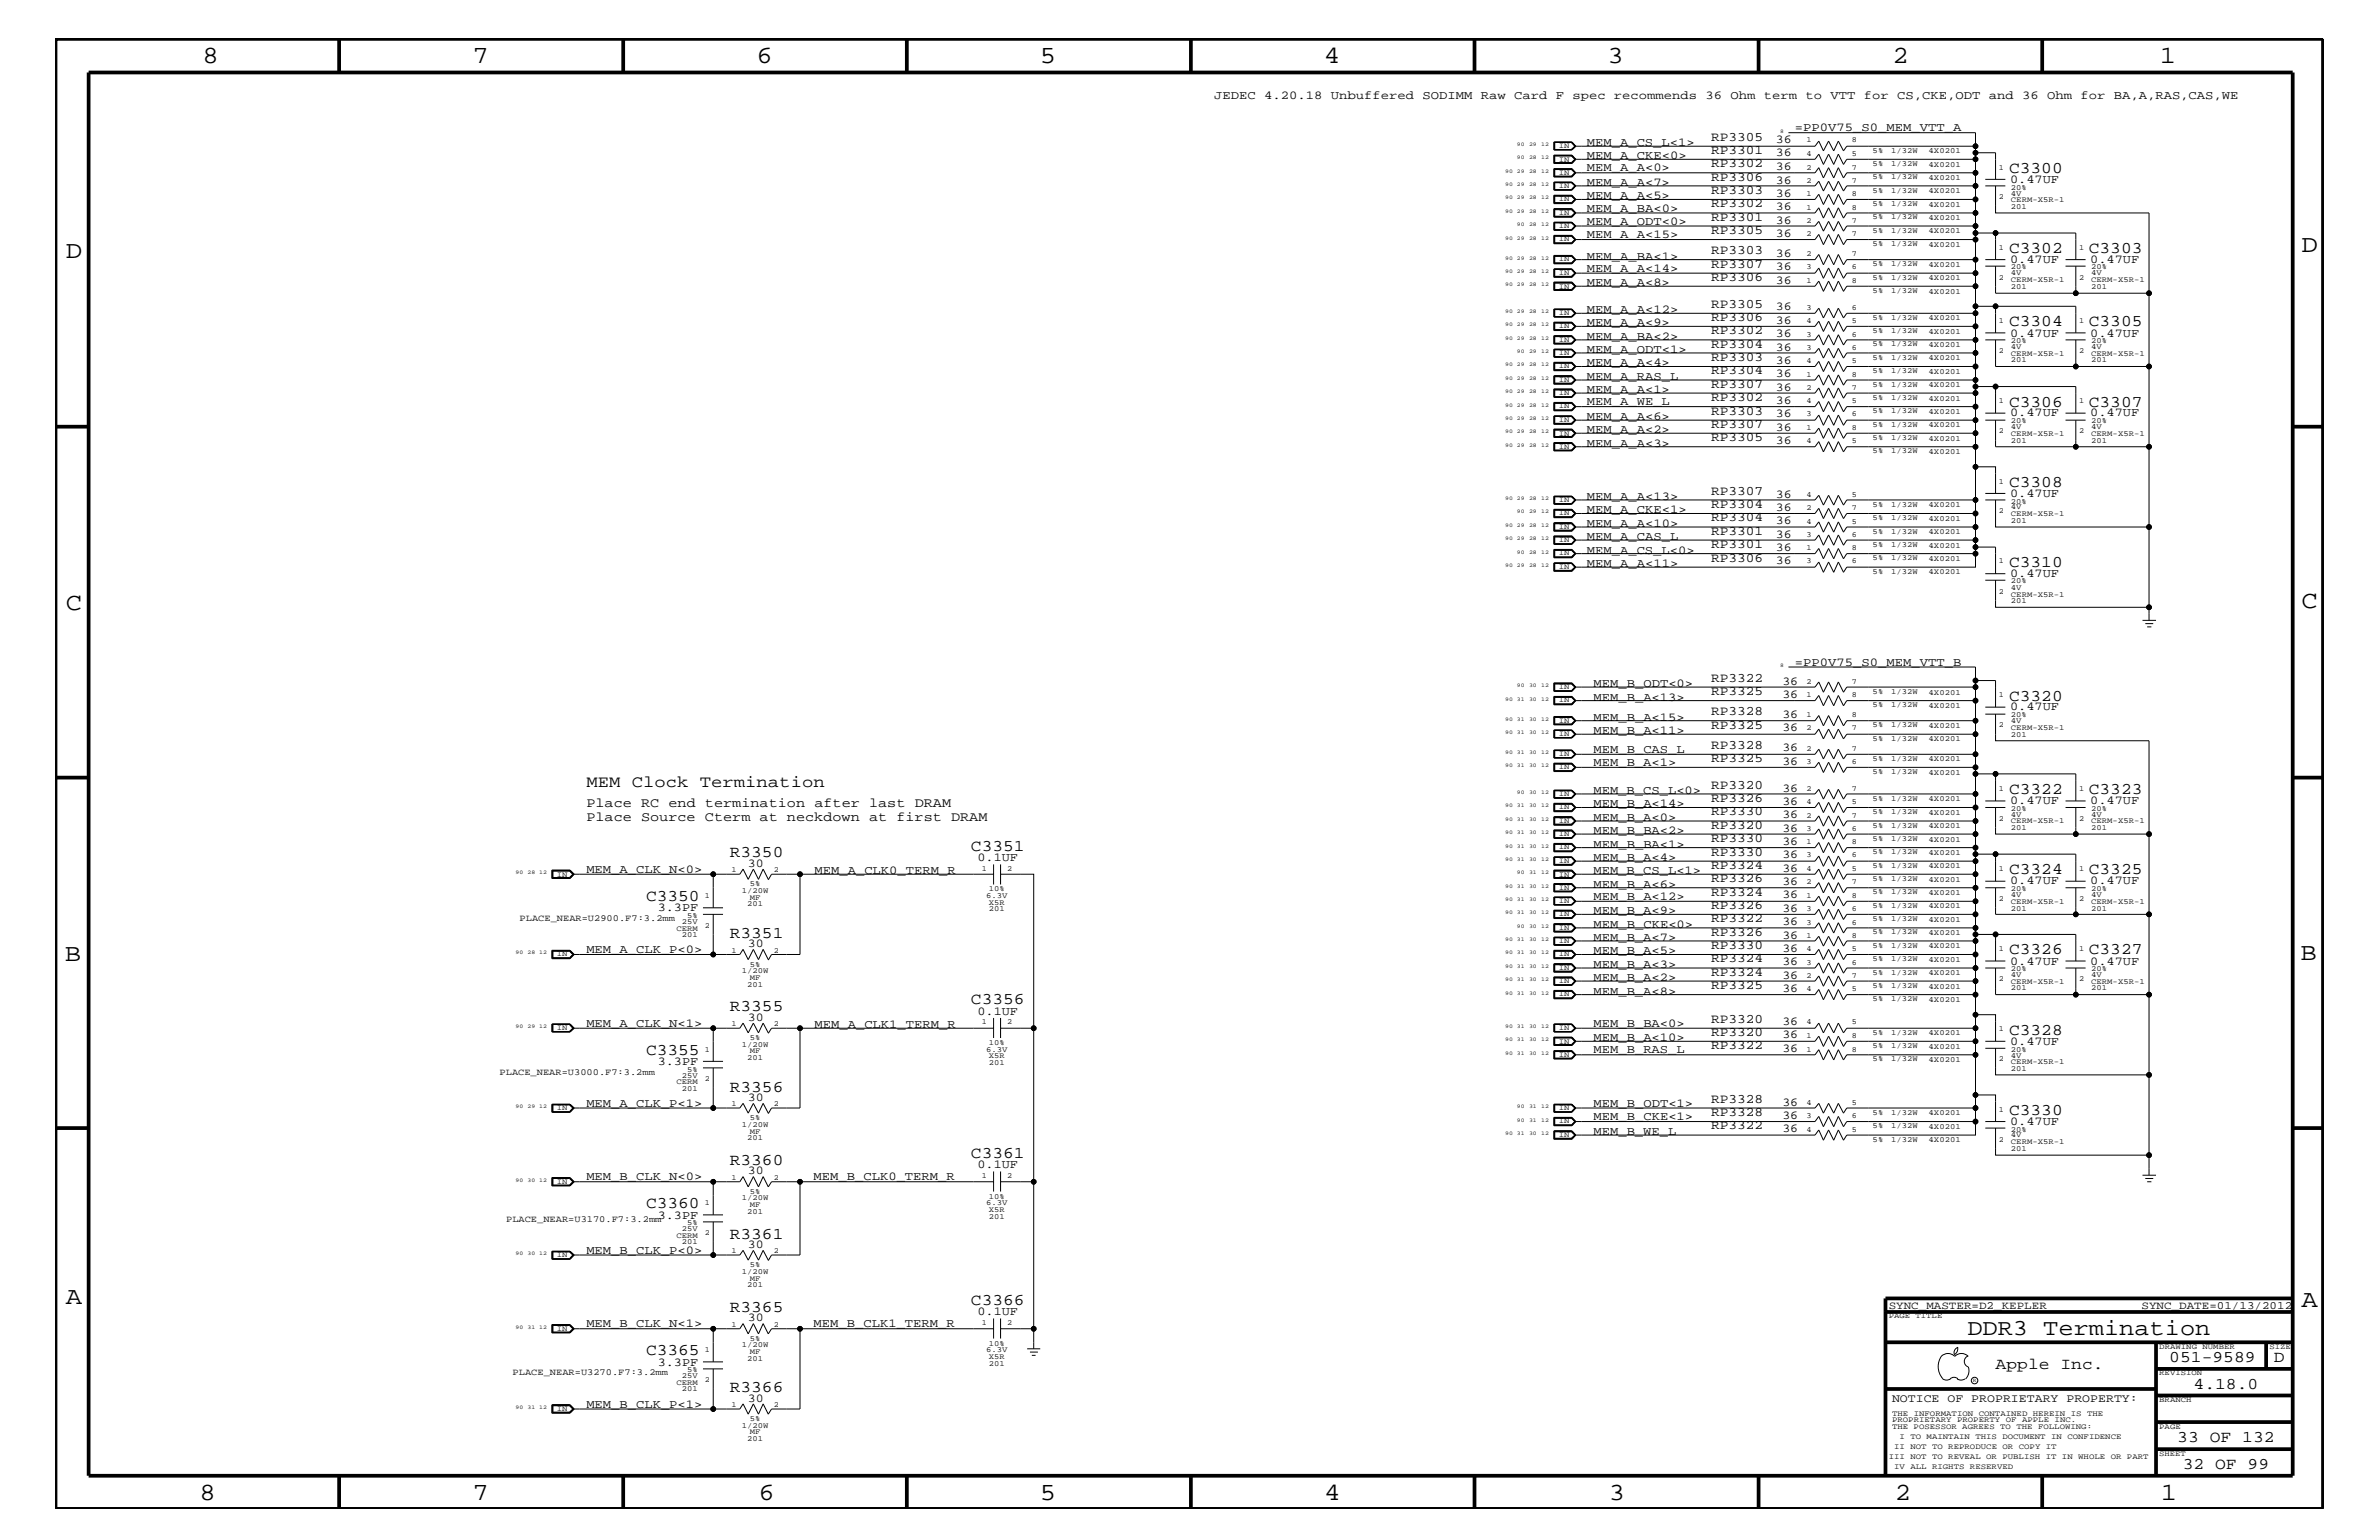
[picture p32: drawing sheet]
<svg xmlns="http://www.w3.org/2000/svg" width="432mm" height="279mm" viewBox="0 0 432 279" stroke-linecap="round" stroke-linejoin="round" font-family="sans-serif">
<defs><g id="words">
<g font-size="4.5">
<text x="36.7" y="11.5">8</text>
<text x="85.8" y="11.5">7</text>
<text x="137.3" y="11.5">6</text>
<text x="188.7" y="11.5">5</text>
<text x="240.3" y="11.5">4</text>
<text x="291.8" y="11.5">3</text>
<text x="343.5" y="11.5">2</text>
<text x="392" y="11.5">1</text>
<text x="11.9" y="46.8">D</text>
<text x="417.7" y="45.7">D</text>
<text x="11.9" y="110.6">C</text>
<text x="417.7" y="110.3">C</text>
<text x="11.8" y="174.3">B</text>
<text x="417.6" y="174.2">B</text>
<text x="11.9" y="236.7">A</text>
<text x="417.7" y="237.1">A</text>
<text x="36.2" y="272.1">8</text>
<text x="85.8" y="272.1">7</text>
<text x="137.7" y="272.1">6</text>
<text x="188.7" y="272.1">5</text>
<text x="240.4" y="272.1">4</text>
<text x="292" y="272.1">3</text>
<text x="343.9" y="272.1">2</text>
<text x="392.2" y="272.1">1</text>
</g>
<text font-size="4.1" x="357.1" y="242.3">DDR3 Termination</text>
<g font-size="3">
<text x="364.7" y="31.4">C3300</text>
<text x="364.7" y="45.9">C3302</text>
<text x="379.1" y="45.9">C3303</text>
<text x="364.7" y="59.2">C3304</text>
<text x="379.1" y="59.2">C3305</text>
<text x="364.7" y="73.8">C3306</text>
<text x="379.1" y="73.8">C3307</text>
<text x="364.7" y="88.3">C3308</text>
<text x="364.7" y="102.9">C3310</text>
<text x="364.7" y="127.1">C3320</text>
<text x="106.4" y="142.9">MEM Clock Termination</text>
<text x="364.7" y="144">C3322</text>
<text x="379.1" y="144">C3323</text>
<text x="132.5" y="155.6">R3350</text>
<text x="176.2" y="154.4">C3351</text>
<text x="364.7" y="158.6">C3324</text>
<text x="379.1" y="158.6">C3325</text>
<text x="117.3" y="163.5">C3350</text>
<text x="132.5" y="170.1">R3351</text>
<text x="364.7" y="173.2">C3326</text>
<text x="379.1" y="173.2">C3327</text>
<text x="132.5" y="183.5">R3355</text>
<text x="176.2" y="182.2">C3356</text>
<text x="117.3" y="191.4">C3355</text>
<text x="364.7" y="187.7">C3328</text>
<text x="132.5" y="198.1">R3356</text>
<text x="364.7" y="202.3">C3330</text>
<text x="132.5" y="211.4">R3360</text>
<text x="176.2" y="210.2">C3361</text>
<text x="117.3" y="219.2">C3360</text>
<text x="132.5" y="224.7">R3361</text>
<text x="132.5" y="238">R3365</text>
<text x="176.2" y="236.8">C3366</text>
<text x="117.3" y="245.9">C3365</text>
<text x="362.2" y="248.4">Apple Inc.</text>
<text x="393.7" y="247.1">051-9589</text>
<text x="398.1" y="252">4.18.0</text>
<text x="412.7" y="247.1">D</text>
<text x="132.5" y="252.6">R3366</text>
<text x="395.2" y="261.6">33 OF 132</text>
<text x="396.2" y="266.6">32 OF 99</text>
</g>
<g font-size="2.5">
<text x="106.4" y="146.5">Place RC end termination after last DRAM</text>
<text x="106.4" y="149">Place Source Cterm at neckdown at first DRAM</text>
</g>
<g font-size="2.4">
<text x="310.6" y="28">RP3301</text>
<text x="310.6" y="25.5">RP3305</text>
<text x="310.6" y="35.2">RP3303</text>
<text x="310.6" y="30.3">RP3302</text>
<text x="310.6" y="32.8">RP3306</text>
<text x="310.6" y="37.6">RP3302</text>
<text x="310.6" y="40.1">RP3301</text>
<text x="310.6" y="46.2">RP3303</text>
<text x="310.6" y="42.5">RP3305</text>
<text x="310.6" y="48.5">RP3307</text>
<text x="310.6" y="51">RP3306</text>
<text x="310.6" y="58.3">RP3306</text>
<text x="310.6" y="55.8">RP3305</text>
<text x="310.6" y="65.6">RP3303</text>
<text x="310.6" y="60.6">RP3302</text>
<text x="310.6" y="63.1">RP3304</text>
<text x="310.6" y="70.4">RP3307</text>
<text x="310.6" y="67.9">RP3304</text>
<text x="310.6" y="72.8">RP3302</text>
<text x="310.6" y="75.2">RP3303</text>
<text x="310.6" y="77.7">RP3307</text>
<text x="310.6" y="80">RP3305</text>
<text x="310.6" y="89.8">RP3307</text>
<text x="310.6" y="94.6">RP3304</text>
<text x="310.6" y="92.2">RP3304</text>
<text x="310.6" y="101.9">RP3306</text>
<text x="310.6" y="99.5">RP3301</text>
<text x="310.6" y="97.1">RP3301</text>
<text x="310.6" y="123.7">RP3322</text>
<text x="310.6" y="129.7">RP3328</text>
<text x="310.6" y="126.2">RP3325</text>
<text x="310.6" y="135.8">RP3328</text>
<text x="310.6" y="132.2">RP3325</text>
<text x="310.6" y="143.1">RP3320</text>
<text x="310.6" y="138.3">RP3325</text>
<text x="310.6" y="147.9">RP3330</text>
<text x="310.6" y="145.6">RP3326</text>
<text x="310.6" y="155.2">RP3330</text>
<text x="310.6" y="152.9">RP3330</text>
<text x="310.6" y="150.4">RP3320</text>
<text x="310.6" y="157.7">RP3324</text>
<text x="310.6" y="160">RP3326</text>
<text x="310.6" y="165">RP3326</text>
<text x="310.6" y="167.3">RP3322</text>
<text x="310.6" y="162.5">RP3324</text>
<text x="310.6" y="169.8">RP3326</text>
<text x="310.6" y="172.2">RP3330</text>
<text x="310.6" y="177.1">RP3324</text>
<text x="310.6" y="174.6">RP3324</text>
<text x="310.6" y="179.5">RP3325</text>
<text x="310.6" y="185.5">RP3320</text>
<text x="310.6" y="188">RP3320</text>
<text x="310.6" y="190.4">RP3322</text>
<text x="310.6" y="202.6">RP3328</text>
<text x="310.6" y="200.1">RP3328</text>
<text x="310.6" y="204.9">RP3322</text>
</g>
<g font-size="2.2">
<text x="220.4" y="18">JEDEC 4.20.18 Unbuffered SODIMM Raw Card F spec recommends 36 Ohm term to VTT for CS,CKE,ODT and 36 Ohm for BA,A,RAS,CAS,WE</text>
<text x="325.8" y="23.8">=PP0V75_S0_MEM_VTT_A</text>
<text x="288" y="26.5">MEM_A_CS_L&lt;1&gt;</text>
<text x="288" y="28.9">MEM_A_CKE&lt;0&gt;</text>
<text x="322.3" y="28.4">36</text>
<text x="322.3" y="26">36</text>
<text x="288" y="33.7">MEM_A_A&lt;7&gt;</text>
<text x="288" y="31.1">MEM_A_A&lt;0&gt;</text>
<text x="322.3" y="35.7">36</text>
<text x="322.3" y="30.8">36</text>
<text x="322.3" y="33.3">36</text>
<text x="364.8" y="33.1">0.47UF</text>
<text x="288" y="38.4">MEM_A_BA&lt;0&gt;</text>
<text x="288" y="40.8">MEM_A_ODT&lt;0&gt;</text>
<text x="288" y="36.2">MEM_A_A&lt;5&gt;</text>
<text x="322.3" y="38.1">36</text>
<text x="322.3" y="40.6">36</text>
<text x="288" y="43.2">MEM_A_A&lt;15&gt;</text>
<text x="288" y="47.1">MEM_A_BA&lt;1&gt;</text>
<text x="322.3" y="43">36</text>
<text x="322.3" y="46.6">36</text>
<text x="364.8" y="47.7">0.47UF</text>
<text x="379.4" y="47.7">0.47UF</text>
<text x="288" y="49.3">MEM_A_A&lt;14&gt;</text>
<text x="288" y="51.9">MEM_A_A&lt;8&gt;</text>
<text x="322.3" y="49.1">36</text>
<text x="322.3" y="51.5">36</text>
<text x="288" y="56.8">MEM_A_A&lt;12&gt;</text>
<text x="288" y="59.2">MEM_A_A&lt;9&gt;</text>
<text x="322.3" y="56.3">36</text>
<text x="322.3" y="58.7">36</text>
<text x="288" y="64">MEM_A_ODT&lt;1&gt;</text>
<text x="288" y="61.7">MEM_A_BA&lt;2&gt;</text>
<text x="322.3" y="66">36</text>
<text x="322.3" y="61.2">36</text>
<text x="322.3" y="63.6">36</text>
<text x="364.8" y="61.1">0.47UF</text>
<text x="379.4" y="61.1">0.47UF</text>
<text x="288" y="71.3">MEM_A_A&lt;1&gt;</text>
<text x="288" y="66.5">MEM_A_A&lt;4&gt;</text>
<text x="288" y="68.9">MEM_A_RAS_L</text>
<text x="322.3" y="70.9">36</text>
<text x="322.3" y="68.4">36</text>
<text x="288" y="76.2">MEM_A_A&lt;6&gt;</text>
<text x="288" y="73.5">MEM_A_WE_L</text>
<text x="322.3" y="73.3">36</text>
<text x="322.3" y="75.7">36</text>
<text x="364.8" y="75.6">0.47UF</text>
<text x="379.4" y="75.6">0.47UF</text>
<text x="288" y="81.1">MEM_A_A&lt;3&gt;</text>
<text x="288" y="78.6">MEM_A_A&lt;2&gt;</text>
<text x="322.3" y="80.5">36</text>
<text x="322.3" y="78.2">36</text>
<text x="288" y="93.2">MEM_A_CKE&lt;1&gt;</text>
<text x="288" y="95.6">MEM_A_A&lt;10&gt;</text>
<text x="288" y="90.7">MEM_A_A&lt;13&gt;</text>
<text x="322.3" y="95.1">36</text>
<text x="322.3" y="92.7">36</text>
<text x="322.3" y="90.3">36</text>
<text x="364.8" y="90.1">0.47UF</text>
<text x="288" y="100.4">MEM_A_CS_L&lt;0&gt;</text>
<text x="288" y="98">MEM_A_CAS_L</text>
<text x="322.3" y="99.9">36</text>
<text x="322.3" y="97.6">36</text>
<text x="288" y="102.9">MEM_A_A&lt;11&gt;</text>
<text x="322.3" y="102.4">36</text>
<text x="364.8" y="104.7">0.47UF</text>
<text x="289.2" y="124.7">MEM_B_ODT&lt;0&gt;</text>
<text x="323.5" y="124.2">36</text>
<text x="325.8" y="120.8">=PP0V75_S0_MEM_VTT_B</text>
<text x="289.2" y="130.8">MEM_B_A&lt;15&gt;</text>
<text x="289.2" y="127.1">MEM_B_A&lt;13&gt;</text>
<text x="323.5" y="126.6">36</text>
<text x="323.5" y="130.2">36</text>
<text x="364.8" y="128.9">0.47UF</text>
<text x="289.2" y="136.6">MEM_B_CAS_L</text>
<text x="289.2" y="133.2">MEM_B_A&lt;11&gt;</text>
<text x="323.5" y="136.3">36</text>
<text x="323.5" y="132.7">36</text>
<text x="289.2" y="139">MEM_B_A&lt;1&gt;</text>
<text x="323.5" y="138.7">36</text>
<text x="323.5" y="143.6">36</text>
<text x="289.2" y="146.5">MEM_B_A&lt;14&gt;</text>
<text x="289.2" y="149">MEM_B_A&lt;0&gt;</text>
<text x="289.2" y="144">MEM_B_CS_L&lt;0&gt;</text>
<text x="323.5" y="148.4">36</text>
<text x="323.5" y="146">36</text>
<text x="364.8" y="145.9">0.47UF</text>
<text x="379.4" y="145.9">0.47UF</text>
<text x="289.2" y="151.3">MEM_B_BA&lt;2&gt;</text>
<text x="289.2" y="153.8">MEM_B_BA&lt;1&gt;</text>
<text x="323.5" y="153.3">36</text>
<text x="323.5" y="150.9">36</text>
<text x="323.5" y="155.7">36</text>
<text x="106.4" y="158.4">MEM_A_CLK_N&lt;0&gt;</text>
<text x="135.7" y="157.3">30</text>
<text x="147.8" y="158.6">MEM_A_CLK0_TERM_R</text>
<text x="177.4" y="156.2">0.1UF</text>
<text x="289.2" y="156.2">MEM_B_A&lt;4&gt;</text>
<text x="289.2" y="161.1">MEM_B_A&lt;6&gt;</text>
<text x="289.2" y="158.6">MEM_B_CS_L&lt;1&gt;</text>
<text x="323.5" y="158.2">36</text>
<text x="323.5" y="160.6">36</text>
<text x="364.8" y="160.5">0.47UF</text>
<text x="379.4" y="160.5">0.47UF</text>
<text x="119.4" y="165.3">3.3PF</text>
<text x="289.2" y="165.9">MEM_B_A&lt;9&gt;</text>
<text x="289.2" y="163.3">MEM_B_A&lt;12&gt;</text>
<text x="323.5" y="165.4">36</text>
<text x="323.5" y="167.8">36</text>
<text x="323.5" y="163">36</text>
<text x="106.4" y="172.9">MEM_A_CLK_P&lt;0&gt;</text>
<text x="135.7" y="171.8">30</text>
<text x="289.2" y="170.7">MEM_B_A&lt;7&gt;</text>
<text x="289.2" y="173.2">MEM_B_A&lt;5&gt;</text>
<text x="289.2" y="168.3">MEM_B_CKE&lt;0&gt;</text>
<text x="323.5" y="172.7">36</text>
<text x="323.5" y="170.3">36</text>
<text x="289.2" y="178">MEM_B_A&lt;2&gt;</text>
<text x="289.2" y="175.6">MEM_B_A&lt;3&gt;</text>
<text x="323.5" y="177.6">36</text>
<text x="323.5" y="179.9">36</text>
<text x="323.5" y="175.1">36</text>
<text x="364.8" y="175">0.47UF</text>
<text x="379.4" y="175">0.47UF</text>
<text x="135.7" y="185.2">30</text>
<text x="177.4" y="184.1">0.1UF</text>
<text x="289.2" y="180.5">MEM_B_A&lt;8&gt;</text>
<text x="106.4" y="186.3">MEM_A_CLK_N&lt;1&gt;</text>
<text x="147.8" y="186.5">MEM_A_CLK1_TERM_R</text>
<text x="289.2" y="186.3">MEM_B_BA&lt;0&gt;</text>
<text x="289.2" y="188.9">MEM_B_A&lt;10&gt;</text>
<text x="289.2" y="191.1">MEM_B_RAS_L</text>
<text x="323.5" y="188.4">36</text>
<text x="323.5" y="186">36</text>
<text x="323.5" y="190.9">36</text>
<text x="364.8" y="189.5">0.47UF</text>
<text x="119.4" y="193.2">3.3PF</text>
<text x="106.4" y="200.9">MEM_A_CLK_P&lt;1&gt;</text>
<text x="135.7" y="199.8">30</text>
<text x="289.2" y="200.9">MEM_B_ODT&lt;1&gt;</text>
<text x="289.2" y="203.2">MEM_B_CKE&lt;1&gt;</text>
<text x="323.5" y="203">36</text>
<text x="323.5" y="200.6">36</text>
<text x="289.2" y="205.9">MEM_B_WE_L</text>
<text x="323.5" y="205.4">36</text>
<text x="364.8" y="204.1">0.47UF</text>
<text x="106.4" y="214.2">MEM_B_CLK_N&lt;0&gt;</text>
<text x="135.7" y="213">30</text>
<text x="147.7" y="214.2">MEM_B_CLK0_TERM_R</text>
<text x="177.4" y="211.9">0.1UF</text>
<text x="119.4" y="221.1">3.3PF</text>
<text x="106.4" y="227.5">MEM_B_CLK_P&lt;0&gt;</text>
<text x="135.7" y="226.4">30</text>
<text x="135.7" y="239.7">30</text>
<text x="177.4" y="238.6">0.1UF</text>
<text x="106.4" y="240.8">MEM_B_CLK_N&lt;1&gt;</text>
<text x="147.7" y="240.8">MEM_B_CLK1_TERM_R</text>
<text x="119.4" y="247.8">3.3PF</text>
<text x="106.4" y="255.4">MEM_B_CLK_P&lt;1&gt;</text>
<text x="135.7" y="254.3">30</text>
</g>
<text font-size="2.1" x="343.4" y="254.4">NOTICE OF PROPRIETARY PROPERTY:</text>
<g font-size="2">
<text x="342.8" y="237.4">SYNC_MASTER=D2_KEPLER</text>
<text x="388.7" y="237.4">SYNC_DATE=01/13/2012</text>
</g>
<g font-size="1.7">
<text x="94.3" y="167.1">PLACE_NEAR=U2900.F7:3.2mm</text>
<text x="90.7" y="195">PLACE_NEAR=U3000.F7:3.2mm</text>
<text x="91.9" y="221.7">PLACE_NEAR=U3170.F7:3.2mm</text>
<text x="93" y="249.5">PLACE_NEAR=U3270.F7:3.2mm</text>
</g>
<g font-size="1.4">
<text x="283" y="26.9">IN</text>
<text x="283" y="29.3">IN</text>
<text x="327.9" y="28.3">4</text>
<text x="327.9" y="25.9">1</text>
<text x="336.1" y="28.3">5</text>
<text x="336.1" y="25.9">8</text>
<text x="339.9" y="27.7">5%</text>
<text x="343.3" y="27.7">1/32W</text>
<text x="350.1" y="27.8">4X0201</text>
<text x="283" y="34.1">IN</text>
<text x="283" y="31.7">IN</text>
<text x="327.9" y="35.6">1</text>
<text x="327.9" y="30.8">2</text>
<text x="327.9" y="33.1">2</text>
<text x="336.1" y="35.6">8</text>
<text x="336.1" y="30.8">7</text>
<text x="336.1" y="33.1">7</text>
<text x="339.9" y="30.2">5%</text>
<text x="339.9" y="32.5">5%</text>
<text x="339.9" y="35">5%</text>
<text x="343.3" y="30.2">1/32W</text>
<text x="343.3" y="32.5">1/32W</text>
<text x="343.3" y="35">1/32W</text>
<text x="350.1" y="30.3">4X0201</text>
<text x="350.1" y="32.7">4X0201</text>
<text x="350.1" y="35.1">4X0201</text>
<text x="362.8" y="30.8">1</text>
<text x="365" y="35.5">4V</text>
<text x="365" y="34.4">20%</text>
<text x="283" y="41.4">IN</text>
<text x="283" y="36.5">IN</text>
<text x="283" y="39">IN</text>
<text x="327.9" y="38">1</text>
<text x="327.9" y="40.4">2</text>
<text x="336.1" y="38">8</text>
<text x="336.1" y="40.4">7</text>
<text x="339.9" y="37.4">5%</text>
<text x="339.9" y="39.8">5%</text>
<text x="343.3" y="37.4">1/32W</text>
<text x="343.3" y="39.8">1/32W</text>
<text x="350.1" y="37.5">4X0201</text>
<text x="350.1" y="40">4X0201</text>
<text x="362.8" y="36.2">2</text>
<text x="365" y="37.9">201</text>
<text x="365" y="36.7">CERM-X5R-1</text>
<text x="283" y="43.8">IN</text>
<text x="283" y="47.4">IN</text>
<text x="327.9" y="46.5">2</text>
<text x="327.9" y="42.9">2</text>
<text x="336.1" y="46.5">7</text>
<text x="336.1" y="42.9">7</text>
<text x="339.9" y="42.3">5%</text>
<text x="339.9" y="44.6">5%</text>
<text x="343.3" y="42.3">1/32W</text>
<text x="343.3" y="44.6">1/32W</text>
<text x="350.1" y="42.4">4X0201</text>
<text x="350.1" y="44.8">4X0201</text>
<text x="362.8" y="45.3">1</text>
<text x="377.4" y="45.3">1</text>
<text x="283" y="52.4">IN</text>
<text x="283" y="49.9">IN</text>
<text x="327.9" y="48.9">3</text>
<text x="327.9" y="51.3">1</text>
<text x="336.1" y="48.9">6</text>
<text x="336.1" y="51.3">8</text>
<text x="339.9" y="48.3">5%</text>
<text x="339.9" y="50.7">5%</text>
<text x="339.9" y="53.2">5%</text>
<text x="343.3" y="48.3">1/32W</text>
<text x="343.3" y="50.7">1/32W</text>
<text x="343.3" y="53.2">1/32W</text>
<text x="350.1" y="48.5">4X0201</text>
<text x="350.1" y="50.8">4X0201</text>
<text x="350.1" y="53.3">4X0201</text>
<text x="362.8" y="50.7">2</text>
<text x="365" y="52.4">201</text>
<text x="365" y="51.3">CERM-X5R-1</text>
<text x="365" y="50">4V</text>
<text x="365" y="48.9">20%</text>
<text x="377.4" y="50.7">2</text>
<text x="379.6" y="50">4V</text>
<text x="379.6" y="51.3">CERM-X5R-1</text>
<text x="379.6" y="52.4">201</text>
<text x="379.6" y="48.9">20%</text>
<text x="283" y="57.2">IN</text>
<text x="283" y="59.5">IN</text>
<text x="327.9" y="58.6">4</text>
<text x="327.9" y="56.2">3</text>
<text x="336.1" y="58.6">5</text>
<text x="336.1" y="56.2">6</text>
<text x="339.9" y="58">5%</text>
<text x="343.3" y="58">1/32W</text>
<text x="350.1" y="58.1">4X0201</text>
<text x="362.8" y="58.6">1</text>
<text x="377.4" y="58.6">1</text>
<text x="283" y="62">IN</text>
<text x="283" y="64.5">IN</text>
<text x="327.9" y="65.9">4</text>
<text x="327.9" y="61.1">3</text>
<text x="327.9" y="63.4">3</text>
<text x="336.1" y="65.9">5</text>
<text x="336.1" y="61.1">6</text>
<text x="336.1" y="63.4">6</text>
<text x="339.9" y="60.4">5%</text>
<text x="339.9" y="62.9">5%</text>
<text x="339.9" y="65.3">5%</text>
<text x="343.3" y="60.4">1/32W</text>
<text x="343.3" y="62.9">1/32W</text>
<text x="343.3" y="65.3">1/32W</text>
<text x="350.1" y="60.6">4X0201</text>
<text x="350.1" y="63">4X0201</text>
<text x="350.1" y="65.4">4X0201</text>
<text x="362.8" y="64">2</text>
<text x="365" y="65.7">201</text>
<text x="365" y="64.5">CERM-X5R-1</text>
<text x="365" y="63.4">4V</text>
<text x="365" y="62.3">20%</text>
<text x="377.4" y="64">2</text>
<text x="379.6" y="65.7">201</text>
<text x="379.6" y="64.5">CERM-X5R-1</text>
<text x="379.6" y="63.4">4V</text>
<text x="379.6" y="62.3">20%</text>
<text x="283" y="71.7">IN</text>
<text x="283" y="69.3">IN</text>
<text x="283" y="66.8">IN</text>
<text x="327.9" y="70.7">2</text>
<text x="327.9" y="68.4">1</text>
<text x="336.1" y="70.7">7</text>
<text x="336.1" y="68.4">8</text>
<text x="339.9" y="67.7">5%</text>
<text x="339.9" y="70.1">5%</text>
<text x="343.3" y="67.7">1/32W</text>
<text x="343.3" y="70.1">1/32W</text>
<text x="350.1" y="67.8">4X0201</text>
<text x="350.1" y="70.2">4X0201</text>
<text x="283" y="74.1">IN</text>
<text x="283" y="76.6">IN</text>
<text x="327.9" y="73.2">4</text>
<text x="327.9" y="75.6">3</text>
<text x="336.1" y="73.2">5</text>
<text x="336.1" y="75.6">6</text>
<text x="339.9" y="75">5%</text>
<text x="339.9" y="77.4">5%</text>
<text x="339.9" y="72.6">5%</text>
<text x="343.3" y="75">1/32W</text>
<text x="343.3" y="77.4">1/32W</text>
<text x="343.3" y="72.6">1/32W</text>
<text x="350.1" y="75.1">4X0201</text>
<text x="350.1" y="77.5">4X0201</text>
<text x="350.1" y="72.7">4X0201</text>
<text x="362.8" y="73.2">1</text>
<text x="365" y="77.9">4V</text>
<text x="365" y="76.8">20%</text>
<text x="377.4" y="73.2">1</text>
<text x="379.6" y="76.8">20%</text>
<text x="379.6" y="77.9">4V</text>
<text x="283" y="81.4">IN</text>
<text x="283" y="79">IN</text>
<text x="327.9" y="78">1</text>
<text x="327.9" y="80.5">4</text>
<text x="336.1" y="78">8</text>
<text x="336.1" y="80.5">5</text>
<text x="339.9" y="82.2">5%</text>
<text x="339.9" y="79.9">5%</text>
<text x="343.3" y="82.2">1/32W</text>
<text x="343.3" y="79.9">1/32W</text>
<text x="350.1" y="82.4">4X0201</text>
<text x="350.1" y="80">4X0201</text>
<text x="362.8" y="78.6">2</text>
<text x="365" y="80.3">201</text>
<text x="365" y="79.1">CERM-X5R-1</text>
<text x="377.4" y="78.6">2</text>
<text x="379.6" y="79.1">CERM-X5R-1</text>
<text x="379.6" y="80.3">201</text>
<text x="362.8" y="87.7">1</text>
<text x="283" y="93.5">IN</text>
<text x="283" y="96">IN</text>
<text x="283" y="91.1">IN</text>
<text x="327.9" y="95">4</text>
<text x="327.9" y="92.6">2</text>
<text x="327.9" y="90.1">4</text>
<text x="336.1" y="95">5</text>
<text x="336.1" y="92.6">7</text>
<text x="336.1" y="90.1">5</text>
<text x="339.9" y="94.3">5%</text>
<text x="339.9" y="92">5%</text>
<text x="343.3" y="94.3">1/32W</text>
<text x="343.3" y="92">1/32W</text>
<text x="350.1" y="94.5">4X0201</text>
<text x="350.1" y="92.1">4X0201</text>
<text x="362.8" y="93.2">2</text>
<text x="365" y="94.9">201</text>
<text x="365" y="93.7">CERM-X5R-1</text>
<text x="365" y="92.4">4V</text>
<text x="365" y="91.4">20%</text>
<text x="283" y="98.4">IN</text>
<text x="283" y="100.8">IN</text>
<text x="327.9" y="99.9">1</text>
<text x="327.9" y="97.4">3</text>
<text x="336.1" y="99.9">8</text>
<text x="336.1" y="97.4">6</text>
<text x="339.9" y="101.6">5%</text>
<text x="339.9" y="99.3">5%</text>
<text x="339.9" y="96.8">5%</text>
<text x="343.3" y="101.6">1/32W</text>
<text x="343.3" y="99.3">1/32W</text>
<text x="343.3" y="96.8">1/32W</text>
<text x="350.1" y="101.8">4X0201</text>
<text x="350.1" y="99.3">4X0201</text>
<text x="350.1" y="96.9">4X0201</text>
<text x="283" y="103.2">IN</text>
<text x="327.9" y="102.2">3</text>
<text x="336.1" y="102.2">6</text>
<text x="339.9" y="104.1">5%</text>
<text x="343.3" y="104.1">1/32W</text>
<text x="350.1" y="104.2">4X0201</text>
<text x="362.8" y="102.2">1</text>
<text x="362.8" y="107.7">2</text>
<text x="365" y="107">4V</text>
<text x="365" y="105.9">20%</text>
<text x="365" y="109.4">201</text>
<text x="365" y="108.2">CERM-X5R-1</text>
<text x="283" y="125.1">IN</text>
<text x="327.9" y="124.1">2</text>
<text x="336.1" y="124.1">7</text>
<text x="339.9" y="125.9">5%</text>
<text x="343.3" y="125.9">1/32W</text>
<text x="283" y="127.5">IN</text>
<text x="283" y="131.1">IN</text>
<text x="327.9" y="130.2">1</text>
<text x="327.9" y="126.5">1</text>
<text x="336.1" y="130.2">8</text>
<text x="336.1" y="126.5">8</text>
<text x="339.9" y="128.3">5%</text>
<text x="339.9" y="131.9">5%</text>
<text x="343.3" y="128.3">1/32W</text>
<text x="343.3" y="131.9">1/32W</text>
<text x="350.1" y="128.5">4X0201</text>
<text x="350.1" y="126">4X0201</text>
<text x="362.8" y="126.5">1</text>
<text x="362.8" y="131.9">2</text>
<text x="365" y="131.3">4V</text>
<text x="365" y="130.2">20%</text>
<text x="283" y="133.5">IN</text>
<text x="283" y="137.2">IN</text>
<text x="327.9" y="136.2">2</text>
<text x="327.9" y="132.5">2</text>
<text x="336.1" y="136.2">7</text>
<text x="336.1" y="132.5">7</text>
<text x="339.9" y="134.4">5%</text>
<text x="343.3" y="134.4">1/32W</text>
<text x="350.1" y="134.5">4X0201</text>
<text x="350.1" y="132.1">4X0201</text>
<text x="365" y="133.6">201</text>
<text x="365" y="132.4">CERM-X5R-1</text>
<text x="283" y="139.6">IN</text>
<text x="327.9" y="143.5">2</text>
<text x="327.9" y="138.6">3</text>
<text x="336.1" y="143.5">7</text>
<text x="336.1" y="138.6">6</text>
<text x="339.9" y="138">5%</text>
<text x="339.9" y="140.4">5%</text>
<text x="343.3" y="138">1/32W</text>
<text x="343.3" y="140.4">1/32W</text>
<text x="350.1" y="138.1">4X0201</text>
<text x="350.1" y="140.6">4X0201</text>
<text x="362.8" y="143.5">1</text>
<text x="377.4" y="143.5">1</text>
<text x="283" y="144.5">IN</text>
<text x="283" y="146.8">IN</text>
<text x="283" y="149.3">IN</text>
<text x="327.9" y="148.4">2</text>
<text x="327.9" y="145.9">4</text>
<text x="336.1" y="148.4">7</text>
<text x="336.1" y="145.9">5</text>
<text x="339.9" y="145.3">5%</text>
<text x="339.9" y="147.7">5%</text>
<text x="343.3" y="145.3">1/32W</text>
<text x="343.3" y="147.7">1/32W</text>
<text x="350.1" y="145.4">4X0201</text>
<text x="350.1" y="147.9">4X0201</text>
<text x="362.8" y="149">2</text>
<text x="365" y="148.2">4V</text>
<text x="365" y="147.1">20%</text>
<text x="365" y="149.4">CERM-X5R-1</text>
<text x="377.4" y="149">2</text>
<text x="379.6" y="148.2">4V</text>
<text x="379.6" y="149.4">CERM-X5R-1</text>
<text x="379.6" y="147.1">20%</text>
<text x="283" y="151.8">IN</text>
<text x="283" y="154.1">IN</text>
<text x="327.9" y="155.6">3</text>
<text x="327.9" y="153.2">1</text>
<text x="327.9" y="150.7">3</text>
<text x="336.1" y="155.6">6</text>
<text x="336.1" y="153.2">8</text>
<text x="336.1" y="150.7">6</text>
<text x="339.9" y="155">5%</text>
<text x="339.9" y="150.1">5%</text>
<text x="339.9" y="152.6">5%</text>
<text x="343.3" y="155">1/32W</text>
<text x="343.3" y="150.1">1/32W</text>
<text x="343.3" y="152.6">1/32W</text>
<text x="350.1" y="155.1">4X0201</text>
<text x="350.1" y="150.2">4X0201</text>
<text x="350.1" y="152.7">4X0201</text>
<text x="365" y="150.7">201</text>
<text x="379.6" y="150.7">201</text>
<text x="101.1" y="159">IN</text>
<text x="132.8" y="158.3">1</text>
<text x="134.7" y="162">1/20W</text>
<text x="136.1" y="160.8">5%</text>
<text x="140.5" y="158.3">2</text>
<text x="178.2" y="158">1</text>
<text x="179.5" y="161.7">10%</text>
<text x="182.8" y="158">2</text>
<text x="283" y="159">IN</text>
<text x="283" y="156.6">IN</text>
<text x="283" y="161.4">IN</text>
<text x="327.9" y="158">4</text>
<text x="327.9" y="160.5">2</text>
<text x="336.1" y="158">5</text>
<text x="336.1" y="160.5">7</text>
<text x="339.9" y="159.9">5%</text>
<text x="339.9" y="157.4">5%</text>
<text x="343.3" y="159.9">1/32W</text>
<text x="343.3" y="157.4">1/32W</text>
<text x="350.1" y="160">4X0201</text>
<text x="350.1" y="157.5">4X0201</text>
<text x="362.8" y="158">1</text>
<text x="365" y="161.7">20%</text>
<text x="377.4" y="158">1</text>
<text x="379.6" y="161.7">20%</text>
<text x="123.8" y="167.6">25V</text>
<text x="124.7" y="166.5">5%</text>
<text x="127.9" y="162.8">1</text>
<text x="135.6" y="164.5">201</text>
<text x="136.1" y="163.3">MF</text>
<text x="179" y="162.8">6.3V</text>
<text x="179.5" y="164.1">X5R</text>
<text x="179.5" y="165.3">201</text>
<text x="283" y="166.2">IN</text>
<text x="283" y="163.9">IN</text>
<text x="327.9" y="165.3">3</text>
<text x="327.9" y="167.8">3</text>
<text x="327.9" y="162.8">1</text>
<text x="336.1" y="165.3">6</text>
<text x="336.1" y="167.8">6</text>
<text x="336.1" y="162.8">8</text>
<text x="339.9" y="167.1">5%</text>
<text x="339.9" y="162.2">5%</text>
<text x="339.9" y="164.7">5%</text>
<text x="343.3" y="167.1">1/32W</text>
<text x="343.3" y="162.2">1/32W</text>
<text x="343.3" y="164.7">1/32W</text>
<text x="350.1" y="167.2">4X0201</text>
<text x="350.1" y="162.4">4X0201</text>
<text x="350.1" y="164.8">4X0201</text>
<text x="362.8" y="163.5">2</text>
<text x="365" y="162.8">4V</text>
<text x="365" y="165.2">201</text>
<text x="365" y="163.9">CERM-X5R-1</text>
<text x="377.4" y="163.5">2</text>
<text x="379.6" y="162.8">4V</text>
<text x="379.6" y="163.9">CERM-X5R-1</text>
<text x="379.6" y="165.2">201</text>
<text x="101.1" y="173.5">IN</text>
<text x="122.8" y="168.9">CERM</text>
<text x="123.8" y="170">201</text>
<text x="127.9" y="168.3">2</text>
<text x="132.8" y="172.8">1</text>
<text x="140.5" y="172.8">2</text>
<text x="283" y="171.1">IN</text>
<text x="283" y="173.5">IN</text>
<text x="283" y="168.7">IN</text>
<text x="327.9" y="170.1">1</text>
<text x="327.9" y="172.6">4</text>
<text x="336.1" y="170.1">8</text>
<text x="336.1" y="172.6">5</text>
<text x="339.9" y="169.5">5%</text>
<text x="339.9" y="172">5%</text>
<text x="343.3" y="169.5">1/32W</text>
<text x="343.3" y="172">1/32W</text>
<text x="350.1" y="169.7">4X0201</text>
<text x="350.1" y="172.1">4X0201</text>
<text x="362.8" y="172.6">1</text>
<text x="377.4" y="172.6">1</text>
<text x="134.7" y="176.6">1/20W</text>
<text x="135.6" y="179">201</text>
<text x="136.1" y="175.4">5%</text>
<text x="136.1" y="177.7">MF</text>
<text x="283" y="176">IN</text>
<text x="283" y="178.4">IN</text>
<text x="327.9" y="177.4">2</text>
<text x="327.9" y="175">3</text>
<text x="327.9" y="179.9">4</text>
<text x="336.1" y="177.4">7</text>
<text x="336.1" y="175">6</text>
<text x="336.1" y="179.9">5</text>
<text x="339.9" y="179.3">5%</text>
<text x="339.9" y="174.4">5%</text>
<text x="339.9" y="176.8">5%</text>
<text x="343.3" y="179.3">1/32W</text>
<text x="343.3" y="174.4">1/32W</text>
<text x="343.3" y="176.8">1/32W</text>
<text x="350.1" y="179.4">4X0201</text>
<text x="350.1" y="174.5">4X0201</text>
<text x="350.1" y="176.9">4X0201</text>
<text x="362.8" y="178">2</text>
<text x="365" y="176.2">20%</text>
<text x="365" y="177.3">4V</text>
<text x="365" y="178.5">CERM-X5R-1</text>
<text x="365" y="179.7">201</text>
<text x="377.4" y="178">2</text>
<text x="379.6" y="176.2">20%</text>
<text x="379.6" y="177.3">4V</text>
<text x="379.6" y="179.7">201</text>
<text x="379.6" y="178.5">CERM-X5R-1</text>
<text x="178.2" y="185.9">1</text>
<text x="182.8" y="185.9">2</text>
<text x="283" y="180.8">IN</text>
<text x="327.9" y="185.9">4</text>
<text x="336.1" y="185.9">5</text>
<text x="339.9" y="181.6">5%</text>
<text x="343.3" y="181.6">1/32W</text>
<text x="350.1" y="181.8">4X0201</text>
<text x="101.1" y="186.9">IN</text>
<text x="127.9" y="190.8">1</text>
<text x="132.8" y="186.1">1</text>
<text x="134.7" y="189.9">1/20W</text>
<text x="136.1" y="191.1">MF</text>
<text x="136.1" y="188.7">5%</text>
<text x="140.5" y="186.1">2</text>
<text x="179" y="190.8">6.3V</text>
<text x="179.5" y="189.5">10%</text>
<text x="179.5" y="192">X5R</text>
<text x="283" y="186.9">IN</text>
<text x="283" y="191.7">IN</text>
<text x="283" y="189.3">IN</text>
<text x="327.9" y="188.3">1</text>
<text x="327.9" y="190.8">1</text>
<text x="336.1" y="188.3">8</text>
<text x="336.1" y="190.8">8</text>
<text x="339.9" y="190.2">5%</text>
<text x="339.9" y="187.7">5%</text>
<text x="343.3" y="190.2">1/32W</text>
<text x="343.3" y="187.7">1/32W</text>
<text x="350.1" y="190.3">4X0201</text>
<text x="350.1" y="187.8">4X0201</text>
<text x="362.8" y="187.1">1</text>
<text x="365" y="191.9">4V</text>
<text x="365" y="190.8">20%</text>
<text x="122.8" y="196.7">CERM</text>
<text x="123.8" y="197.9">201</text>
<text x="123.8" y="195.5">25V</text>
<text x="124.7" y="194.4">5%</text>
<text x="127.9" y="196.2">2</text>
<text x="135.6" y="192.3">201</text>
<text x="179.5" y="193.2">201</text>
<text x="339.9" y="192.6">5%</text>
<text x="343.3" y="192.6">1/32W</text>
<text x="350.1" y="192.7">4X0201</text>
<text x="362.8" y="192.6">2</text>
<text x="365" y="194.3">201</text>
<text x="365" y="193.1">CERM-X5R-1</text>
<text x="101.1" y="201.5">IN</text>
<text x="132.8" y="200.7">1</text>
<text x="136.1" y="203.2">5%</text>
<text x="140.5" y="200.7">2</text>
<text x="283" y="201.5">IN</text>
<text x="283" y="203.8">IN</text>
<text x="327.9" y="202.9">3</text>
<text x="327.9" y="200.4">4</text>
<text x="336.1" y="202.9">6</text>
<text x="336.1" y="200.4">5</text>
<text x="339.9" y="202.3">5%</text>
<text x="343.3" y="202.3">1/32W</text>
<text x="350.1" y="202.4">4X0201</text>
<text x="362.8" y="201.7">1</text>
<text x="134.7" y="204.4">1/20W</text>
<text x="135.6" y="206.9">201</text>
<text x="136.1" y="205.7">MF</text>
<text x="283" y="206.3">IN</text>
<text x="327.9" y="205.3">4</text>
<text x="336.1" y="205.3">5</text>
<text x="339.9" y="207.1">5%</text>
<text x="339.9" y="204.7">5%</text>
<text x="343.3" y="207.1">1/32W</text>
<text x="343.3" y="204.7">1/32W</text>
<text x="350.1" y="207.2">4X0201</text>
<text x="350.1" y="204.8">4X0201</text>
<text x="362.8" y="207.1">2</text>
<text x="365" y="205.3">20%</text>
<text x="365" y="206.4">4V</text>
<text x="365" y="207.6">CERM-X5R-1</text>
<text x="365" y="208.8">201</text>
<text x="101.1" y="214.7">IN</text>
<text x="132.8" y="214.1">1</text>
<text x="140.5" y="214.1">2</text>
<text x="178.2" y="213.8">1</text>
<text x="182.8" y="213.8">2</text>
<text x="127.9" y="218.6">1</text>
<text x="134.7" y="217.8">1/20W</text>
<text x="135.6" y="220.2">201</text>
<text x="136.1" y="216.6">5%</text>
<text x="136.1" y="219">MF</text>
<text x="179" y="218.6">6.3V</text>
<text x="179.5" y="217.5">10%</text>
<text x="179.5" y="219.8">X5R</text>
<text x="179.5" y="221.1">201</text>
<text x="122.8" y="224.6">CERM</text>
<text x="123.8" y="225.7">201</text>
<text x="123.8" y="223.4">25V</text>
<text x="124.7" y="222.3">5%</text>
<text x="127.9" y="224.1">2</text>
<text x="132.8" y="227.4">1</text>
<text x="140.5" y="227.4">2</text>
<text x="101.1" y="228.1">IN</text>
<text x="134.7" y="231.1">1/20W</text>
<text x="135.6" y="233.5">201</text>
<text x="136.1" y="232.4">MF</text>
<text x="136.1" y="229.9">5%</text>
<text x="342.8" y="239.2">PAGE TITLE</text>
<text x="101.1" y="241.4">IN</text>
<text x="127.9" y="245.3">1</text>
<text x="132.8" y="240.7">1</text>
<text x="134.7" y="244.5">1/20W</text>
<text x="136.1" y="245.6">MF</text>
<text x="136.1" y="243.3">5%</text>
<text x="140.5" y="240.7">2</text>
<text x="178.2" y="240.5">1</text>
<text x="179" y="245.3">6.3V</text>
<text x="179.5" y="244.1">10%</text>
<text x="182.8" y="240.5">2</text>
<text x="391.9" y="244.7">DRAWING NUMBER</text>
<text x="411.9" y="244.7">SIZE</text>
<text x="122.8" y="251.2">CERM</text>
<text x="123.8" y="250">25V</text>
<text x="124.7" y="248.9">5%</text>
<text x="127.9" y="250.7">2</text>
<text x="135.6" y="246.9">201</text>
<text x="179.5" y="246.5">X5R</text>
<text x="179.5" y="247.8">201</text>
<text x="391.9" y="249.5">REVISION</text>
<text x="101.1" y="256">IN</text>
<text x="123.8" y="252.4">201</text>
<text x="132.8" y="255.2">1</text>
<text x="136.1" y="257.8">5%</text>
<text x="140.5" y="255.2">2</text>
<text x="343.4" y="256.8">THE INFORMATION CONTAINED HEREIN IS THE</text>
<text x="391.9" y="254.4">BRANCH</text>
<text x="134.7" y="259">1/20W</text>
<text x="135.6" y="261.4">201</text>
<text x="136.1" y="260.2">MF</text>
<text x="343.4" y="258">PROPRIETARY PROPERTY OF APPLE INC.</text>
<text x="343.4" y="259.3">THE POSESSOR AGREES TO THE FOLLOWING:</text>
<text x="343.8" y="262.9">II NOT TO REPRODUCE OR COPY IT</text>
<text x="344.8" y="261.1">I TO MAINTAIN THIS DOCUMENT IN CONFIDENCE</text>
<text x="391.9" y="259.3">PAGE</text>
<text x="342.8" y="264.7">III NOT TO REVEAL OR PUBLISH IT IN WHOLE OR PART</text>
<text x="343.8" y="266.6">IV ALL RIGHTS RESERVED</text>
<text x="391.9" y="264.1">SHEET</text>
</g>
<g font-size="1">
<text x="275.3" y="26.5">90</text>
<text x="275.3" y="28.9">90</text>
<text x="277.5" y="26.5">29</text>
<text x="277.5" y="28.9">28</text>
<text x="279.7" y="26.5">12</text>
<text x="279.7" y="28.9">12</text>
<text x="323.1" y="24.1">8</text>
<text x="273.2" y="31.4">90 29</text>
<text x="273.2" y="33.7">90 29</text>
<text x="277.5" y="31.4">28</text>
<text x="277.5" y="33.7">28</text>
<text x="279.7" y="31.4">12</text>
<text x="279.7" y="33.7">12</text>
<text x="273.2" y="36.2">90 29</text>
<text x="273.2" y="38.6">90 29</text>
<text x="275.3" y="41">90</text>
<text x="277.5" y="41">28</text>
<text x="277.5" y="36.2">28</text>
<text x="277.5" y="38.6">28</text>
<text x="279.7" y="41">12</text>
<text x="279.7" y="36.2">12</text>
<text x="279.7" y="38.6">12</text>
<text x="273.2" y="43.5">90 29</text>
<text x="273.2" y="47.1">90 29</text>
<text x="277.5" y="43.5">28</text>
<text x="277.5" y="47.1">28</text>
<text x="279.7" y="43.5">12</text>
<text x="279.7" y="47.1">12</text>
<text x="273.2" y="51.9">90 29</text>
<text x="273.2" y="49.6">90 29</text>
<text x="277.5" y="51.9">28</text>
<text x="277.5" y="49.6">28</text>
<text x="279.7" y="51.9">12</text>
<text x="279.7" y="49.6">12</text>
<text x="273.2" y="56.8">90 29</text>
<text x="273.2" y="59.2">90 29</text>
<text x="277.5" y="56.8">28</text>
<text x="277.5" y="59.2">28</text>
<text x="279.7" y="56.8">12</text>
<text x="279.7" y="59.2">12</text>
<text x="273.2" y="61.7">90 29</text>
<text x="275.3" y="64">90</text>
<text x="277.5" y="61.7">28</text>
<text x="277.5" y="64">29</text>
<text x="279.7" y="61.7">12</text>
<text x="279.7" y="64">12</text>
<text x="273.2" y="68.9">90 29</text>
<text x="273.2" y="66.5">90 29</text>
<text x="273.2" y="71.3">90 29</text>
<text x="277.5" y="68.9">28</text>
<text x="277.5" y="66.5">28</text>
<text x="277.5" y="71.3">28</text>
<text x="279.7" y="68.9">12</text>
<text x="279.7" y="66.5">12</text>
<text x="279.7" y="71.3">12</text>
<text x="273.2" y="73.8">90 29</text>
<text x="273.2" y="76.2">90 29</text>
<text x="277.5" y="73.8">28</text>
<text x="277.5" y="76.2">28</text>
<text x="279.7" y="73.8">12</text>
<text x="279.7" y="76.2">12</text>
<text x="273.2" y="81.1">90 29</text>
<text x="273.2" y="78.6">90 29</text>
<text x="277.5" y="81.1">28</text>
<text x="277.5" y="78.6">28</text>
<text x="279.7" y="81.1">12</text>
<text x="279.7" y="78.6">12</text>
<text x="273.2" y="95.6">90 29</text>
<text x="273.2" y="90.7">90 29</text>
<text x="275.3" y="93.2">90</text>
<text x="277.5" y="93.2">29</text>
<text x="277.5" y="95.6">28</text>
<text x="277.5" y="90.7">28</text>
<text x="279.7" y="93.2">12</text>
<text x="279.7" y="95.6">12</text>
<text x="279.7" y="90.7">12</text>
<text x="273.2" y="98">90 29</text>
<text x="275.3" y="100.4">90</text>
<text x="277.5" y="98">28</text>
<text x="277.5" y="100.4">28</text>
<text x="279.7" y="98">12</text>
<text x="279.7" y="100.4">12</text>
<text x="273.2" y="102.9">90 29</text>
<text x="277.5" y="102.9">28</text>
<text x="279.7" y="102.9">12</text>
<text x="275.3" y="124.7">90</text>
<text x="277.5" y="124.7">30</text>
<text x="279.7" y="124.7">12</text>
<text x="323.1" y="121">8</text>
<text x="273.2" y="127.1">90 31</text>
<text x="273.2" y="130.8">90 31</text>
<text x="277.5" y="127.1">30</text>
<text x="277.5" y="130.8">30</text>
<text x="279.7" y="127.1">12</text>
<text x="279.7" y="130.8">12</text>
<text x="273.2" y="133.2">90 31</text>
<text x="273.2" y="136.8">90 31</text>
<text x="277.5" y="133.2">30</text>
<text x="277.5" y="136.8">30</text>
<text x="279.7" y="133.2">12</text>
<text x="279.7" y="136.8">12</text>
<text x="273.2" y="139.2">90 31</text>
<text x="277.5" y="139.2">30</text>
<text x="279.7" y="139.2">12</text>
<text x="273.2" y="149">90 31</text>
<text x="273.2" y="146.5">90 31</text>
<text x="275.3" y="144">90</text>
<text x="277.5" y="149">30</text>
<text x="277.5" y="144">30</text>
<text x="277.5" y="146.5">30</text>
<text x="279.7" y="149">12</text>
<text x="279.7" y="144">12</text>
<text x="279.7" y="146.5">12</text>
<text x="273.2" y="151.3">90 31</text>
<text x="273.2" y="153.8">90 31</text>
<text x="277.5" y="151.3">30</text>
<text x="277.5" y="153.8">30</text>
<text x="279.7" y="151.3">12</text>
<text x="279.7" y="153.8">12</text>
<text x="93.6" y="158.6">90</text>
<text x="95.8" y="158.6">28 12</text>
<text x="273.2" y="156.2">90 31</text>
<text x="273.2" y="161.1">90 31</text>
<text x="275.3" y="158.6">90</text>
<text x="277.5" y="158.6">31</text>
<text x="277.5" y="156.2">30</text>
<text x="277.5" y="161.1">30</text>
<text x="279.7" y="158.6">12</text>
<text x="279.7" y="156.2">12</text>
<text x="279.7" y="161.1">12</text>
<text x="273.2" y="165.9">90 31</text>
<text x="273.2" y="163.5">90 31</text>
<text x="277.5" y="165.9">30</text>
<text x="277.5" y="163.5">30</text>
<text x="279.7" y="165.9">12</text>
<text x="279.7" y="163.5">12</text>
<text x="93.6" y="173.2">90</text>
<text x="95.8" y="173.2">28 12</text>
<text x="273.2" y="170.7">90 31</text>
<text x="273.2" y="173.2">90 31</text>
<text x="275.3" y="168.3">90</text>
<text x="277.5" y="170.7">30</text>
<text x="277.5" y="173.2">30</text>
<text x="277.5" y="168.3">30</text>
<text x="279.7" y="170.7">12</text>
<text x="279.7" y="173.2">12</text>
<text x="279.7" y="168.3">12</text>
<text x="273.2" y="178">90 31</text>
<text x="273.2" y="175.6">90 31</text>
<text x="277.5" y="178">30</text>
<text x="277.5" y="175.6">30</text>
<text x="279.7" y="178">12</text>
<text x="279.7" y="175.6">12</text>
<text x="273.2" y="180.5">90 31</text>
<text x="277.5" y="180.5">30</text>
<text x="279.7" y="180.5">12</text>
<text x="93.6" y="186.5">90</text>
<text x="95.8" y="186.5">29 12</text>
<text x="273.2" y="188.9">90 31</text>
<text x="273.2" y="186.5">90 31</text>
<text x="273.2" y="191.4">90 31</text>
<text x="277.5" y="188.9">30</text>
<text x="277.5" y="186.5">30</text>
<text x="277.5" y="191.4">30</text>
<text x="279.7" y="188.9">12</text>
<text x="279.7" y="186.5">12</text>
<text x="279.7" y="191.4">12</text>
<text x="93.6" y="201">90</text>
<text x="95.8" y="201">29 12</text>
<text x="275.3" y="201">90</text>
<text x="275.3" y="203.5">90</text>
<text x="277.5" y="201">31</text>
<text x="277.5" y="203.5">31</text>
<text x="279.7" y="201">12</text>
<text x="279.7" y="203.5">12</text>
<text x="273.2" y="205.9">90 31</text>
<text x="277.5" y="205.9">30</text>
<text x="279.7" y="205.9">12</text>
<text x="93.6" y="214.4">90</text>
<text x="95.8" y="214.4">30 12</text>
<text x="93.6" y="227.7">90</text>
<text x="95.8" y="227.7">30 12</text>
<text x="93.6" y="241.1">90</text>
<text x="95.8" y="241.1">31 12</text>
<text x="358.1" y="250.7">R</text>
<text x="93.6" y="255.6">90</text>
<text x="95.8" y="255.6">31 12</text>
</g>
</g></defs>
<g fill="none" stroke="#000" stroke-width=".18">
<path d="M282 25.8h3.3l.7 .7-.7 .7h-3.3zM282 28.1h3.3l.7 .8-.7 .8h-3.3zM282 30.6h3.3l.7 .8-.7 .7h-3.3zM282 33h3.3l.7 .7-.7 .8h-3.3zM282 35.4h3.3l.7 .8-.7 .7h-3.3zM282 37.9h3.3l.7 .7-.7 .8h-3.3zM282.1 25.8v1.4M282.1 33v1.5M282.1 37.9v1.4h3.1M282.1 27.1h3.1M282.1 25.9h3.1M282.1 38h3.1l.7 .6-.7 .7"/>
<path d="M282.1 34.4h3.1M282.1 33.1h3.1M282.2 25.9v1.2M282.2 28.3h3l.6 .6-.6 .6h-3zM282.2 30.8h3l.6 .6-.6 .5h-3zM282.2 33.1v1.3M282.2 35.6h3l.6 .6-.6 .6h-3zM282.2 38h3l.6 .6-.6 .6h-3zM285.2 28.2h-3.1v1.5M285.2 30.7h-3.1v1.3h3.1M285.2 35.5h-3.1v1.4h3.1M285.2 25.9l.7 .6-.7 .6"/>
<path d="M285.2 25.8l.8 .7M285.2 25.9l.6 .6M285.2 35.5l.7 .7-.7 .7M285.2 35.5l.8 .7M285.2 37.9l.8 .7M285.2 33.1l.7 .6-.7 .7M285.2 33l.8 .7M285.2 33.1l.6 .6M285.2 28.2l.7 .7-.7 .7h-3.1M285.2 28.2l.8 .7M285.2 30.7l.7 .7-.7 .6M285.2 30.7l.8 .7"/>
<path d="M285.8 36.2h43.6l.7-1 .9 1.9 .9-1.9 .9 1.9 .9-1.9 .9 1.9 .6-.9h23.4M285.8 28.9h43.6l.7-.9 .9 1.8 .9-1.8 .9 1.8 .9-1.8 .9 1.8 .6-.9h23.4M285.8 31.4h43.6l.7-1 .9 1.9 .9-1.9 .9 1.9 .9-1.9 .9 1.9 .6-.9h23.4M285.8 33.7h43.6l.7-.8 .9 1.8 .9-1.8 .9 1.8 .9-1.8 .9 1.8 .6-1h23.4M285.8 26.5h43.6l.7-.9 .9 1.8 .9-1.8 .9 1.8 .9-1.8 .9 1.8 .6-.9h23.4M285.8 26.5l-.6 .6M285.8 33.7l-.6 .7M286 26.5l-.8 .7M286 36.2l-.8 .7M286 38.6l-.8 .7M286 33.7l-.8 .8M286 28.9l-.8 .8"/>
<path d="M286 31.4l-.8 .6M324.6 24.1h34v12.1M358.6 36.2v2.4h-23.4l-.6 1-.9-1.9-.9 1.9-.9-1.9-.9 1.9-.9-1.9-.7 .9h-43.6M358.6 38.6v2.4h-23.4l-.6 .9-.9-1.7-.9 1.7-.9-1.7-.9 1.7-.9-1.7-.7 .8h-43.6M358.6 27.7h3.6v4.8M360.3 33.7h3.7M360.3 32.5h3.7M362.2 33.7v4.9h27.9v14.6h-13.3v-4.9M282 40.3h3.3l.7 .7-.7 .8h-3.3zM282 42.7h3.3l.7 .8-.7 .7h-3.3zM282 46.3h3.3l.7 .8-.7 .8h-3.3zM282 48.8h3.3l.7 .8-.7 .7h-3.3z"/>
<path d="M282 51.2h3.3l.7 .7-.7 .8h-3.3zM282 56.1h3.3l.7 .7-.7 .7h-3.3zM282 58.4h3.3l.7 .8-.7 .8h-3.3zM282.1 40.3v1.5M282.1 48.8v1.4h3.1l.8-.6M282.1 56.1v1.4M282.1 57.4h3.1M282.1 56.2h3.1M282.1 51.3h3.1M282.1 50.2h3.1M282.1 48.9h3.1M282.1 41.7h3.1"/>
<path d="M282.1 40.4h3.1M282.2 40.4v1.3M282.2 42.9h3l.6 .6-.6 .6h-3zM282.2 46.5h3l.6 .6-.6 .6h-3zM282.2 48.9v1.3M282.2 51.3v1.2h3l.6-.6M282.2 56.2v1.2M282.2 58.6h3l.6 .6-.6 .6h-3zM285.2 42.8h-3.1v1.3h3.1M285.2 46.4h-3.1v1.4h3.1M285.2 58.5h-3.1v1.4h3.1M285.2 58.5l.7 .7-.7 .7"/>
<path d="M285.2 42.8l.7 .7-.7 .6M285.2 42.8l.8 .7M285.2 56.2l.7 .6-.7 .6M285.2 56.1l.8 .7M285.2 56.2l.6 .6M285.2 58.5l.8 .7M285.2 51.3l.7 .6-.7 .7h-3.1M285.2 51.3l.6 .6M285.2 48.9l.7 .7-.7 .6M285.2 48.8l.8 .8M285.2 48.9l.6 .7M285.2 46.4l.7 .7-.7 .7"/>
<path d="M285.2 46.4l.8 .7M285.2 40.4l.7 .6-.7 .7M285.2 40.3l.8 .7M285.2 40.4l.6 .6M285.8 56.8h43.6l.7-.9 .9 1.8 .9-1.8 .9 1.8 .9-1.8 .9 1.8 .6-.9h23.4M285.8 56.8l-.6 .6M285.8 49.6l-.6 .6M285.8 41l-.6 .7M286 51.9l-.8-.6h-3.1v1.4M286 43.5l-.8 .6M286 56.8l-.8 .7M286 59.2l-.8 .7"/>
<path d="M286 51.9l-.8 .8M286 47.1l-.8 .7M286 41l-.8 .8M358.6 41v1.3h3.6M358.6 42.3v1.2h-23.4l-.6 .9-.9-1.9-.9 1.9-.9-1.9-.9 1.9-.9-1.9-.7 1h-43.6M358.6 43.5v3.6h-23.4l-.6 .9-.9-1.8-.9 1.8-.9-1.8-.9 1.8-.9-1.8-.7 .9h-43.6M358.6 47.1v2.5h-23.4l-.6 .9-.9-1.9-.9 1.9-.9-1.9-.9 1.9-.9-1.9-.7 1h-43.6M358.6 49.6v2.3h-23.4l-.6 1-.9-1.9-.9 1.9-.9-1.9-.9 1.9-.9-1.9-.7 .9h-43.6M358.6 51.9v3.7h3.6M358.6 56.8v2.4h-23.4l-.6 .9-.9-1.8-.9 1.8-.9-1.8-.9 1.8-.9-1.8-.7 .9h-43.6M358.6 59.2v2.5h-23.4l-.6 .9-.9-1.9-.9 1.9-.9-1.9-.9 1.9-.9-1.9-.7 1h-43.6M358.6 55.6v1.2"/>
<path d="M360.3 48.3h3.7M360.3 47.1h3.7M362.2 47.1v-4.8h14.6v4.8M362.2 48.3v4.9h14.6M374.9 48.3h3.6M374.9 47.1h3.6M390.1 53.2v13.3h-13.3v-4.8M282 60.9h3.3l.7 .8-.7 .7h-3.3zM282 63.4h3.3l.7 .6-.7 .8h-3.3zM282 65.7h3.3l.7 .8-.7 .8h-3.3zM282 68.2h3.3l.7 .7-.7 .8h-3.3zM282 70.6h3.3l.7 .7-.7 .8h-3.3z"/>
<path d="M282 73h3.3l.7 .8-.7 .7h-3.3zM282 75.5h3.3l.7 .7-.7 .8h-3.3zM282 77.8h3.3l.7 .8-.7 .8h-3.3zM282.1 63.4v1.4M282.1 68.2v1.4h3.1l.8-.7M282.1 75.5v1.4h3.1l.8-.7M282.1 78h3.1M282.1 76.8h3.1M282.1 75.6h3.1M282.1 72h3.1M282.1 70.7h3.1M282.1 69.5h3.1"/>
<path d="M282.1 68.3h3.1l.7 .6-.7 .6M282.1 64.7h3.1M282.1 63.4h3.1M282.2 61.1h3l.6 .6-.6 .6h-3zM282.2 63.4v1.3M282.2 65.9h3l.6 .6-.6 .6h-3zM282.2 70.7v1.3M282.2 73.2h3l.6 .6-.6 .6h-3zM282.2 75.6v1.2M282.2 78v1.2h3l.6-.6M285.2 61h-3.1v1.3h3.1M285.2 65.8h-3.1v1.4h3.1"/>
<path d="M285.2 73.1h-3.1v1.4h3.1M285.2 73.1l.7 .7-.7 .7M285.2 78l.7 .6-.7 .7h-3.1M285.2 78l.6 .6M285.2 73.1l.8 .7M285.2 75.6l.7 .6-.7 .6M285.2 75.5l.8 .7M285.2 75.6l.6 .6M285.2 70.7l.7 .6-.7 .7M285.2 70.7l.6 .6M285.2 68.2l.8 .7M285.2 65.8l.7 .7-.7 .7"/>
<path d="M285.2 65.8l.8 .7M285.2 61l.7 .7-.7 .6M285.2 61l.8 .7M285.2 63.4l.7 .6-.7 .7M285.2 63.4l.8 .6M285.2 63.4l.6 .6M285.8 68.9l-.6-.5h-3v1.1M285.8 76.2l-.6 .6M285.8 71.3l-.6 .7M285.8 68.9l-.6 .6M285.8 64l-.6 .7M286 71.3l-.8-.7h-3.1v1.5"/>
<path d="M286 78.6l-.8-.7h-3.1v1.5M286 78.6l-.8 .8M286 73.8l-.8 .7M286 71.3l-.8 .8M286 66.5l-.8 .7M286 61.7l-.8 .6M286 64l-.8 .8M358.6 61.7v2.3h-23.4l-.6 1-.9-1.8-.9 1.8-.9-1.8-.9 1.8-.9-1.8-.7 .8h-43.6M358.6 64v2.5h-23.4l-.6 .9-.9-1.8-.9 1.8-.9-1.8-.9 1.8-.9-1.8-.7 .9h-43.6M358.6 66.5v2.4h-23.4l-.6 1-.9-1.9-.9 1.9-.9-1.9-.9 1.9-.9-1.9-.7 .9h-43.6M358.6 70.1v1.2h-23.4l-.6 .9-.9-1.8-.9 1.8-.9-1.8-.9 1.8-.9-1.8-.7 .9h-43.6M358.6 71.3v2.5h-23.4l-.6 .9-.9-1.9-.9 1.9-.9-1.9-.9 1.9-.9-1.9-.7 1h-43.6"/>
<path d="M358.6 73.8v2.4h-23.4l-.6 1-.9-1.9-.9 1.9-.9-1.9-.9 1.9-.9-1.9-.7 .9h-43.6M358.6 76.2v2.4h-23.4l-.6 .9-.9-1.8-.9 1.8-.9-1.8-.9 1.8-.9-1.8-.7 .9h-43.6M358.6 78.6v2.5h-23.4l-.6 .9-.9-1.9-.9 1.9-.9-1.9-.9 1.9-.9-1.9-.7 1h-43.6M358.6 68.9v1.2M358.6 70.1h3.6M360.3 61.7h3.7M360.3 60.4h3.7M360.3 76.2h3.7M360.3 75h3.7M362.2 60.4v-4.8h14.6v4.8M362.2 75v-4.9h14.6v4.9M362.2 61.7v4.8h14.6"/>
<path d="M362.2 76.2v4.9h14.6M374.9 61.7h3.6M374.9 60.4h3.6M374.9 76.2h3.6M374.9 75h3.6M390.1 66.5v14.6h-13.3v-4.9M282 80.3h3.3l.7 .8-.7 .7h-3.3zM282 90h3.3l.7 .7-.7 .8h-3.3zM282 92.4h3.3l.7 .8-.7 .7h-3.3zM282 94.9h3.3l.7 .7-.7 .8h-3.3zM282 97.2h3.3l.7 .8-.7 .7h-3.3zM282 99.7h3.3l.7 .7-.7 .8h-3.3z"/>
<path d="M282.1 90v1.5M282.1 94.9v1.4h3.1l.8-.7M282.1 98.7h3.1M282.1 97.4h3.1M282.1 96.2h3.1M282.1 94.9h3.1l.7 .7-.7 .6M282.1 91.4h3.1M282.1 90.1h3.1M282.2 80.5h3l.6 .6-.6 .5h-3zM282.2 90.1v1.3M282.2 92.6h3l.6 .6-.6 .6h-3zM282.2 97.4v1.3"/>
<path d="M282.2 99.9h3l.6 .5-.6 .6h-3zM285.2 80.4h-3.1v1.3h3.1M285.2 92.5h-3.1v1.3h3.1M285.2 99.8h-3.1v1.3h3.1M285.2 80.4l.7 .7-.7 .6M285.2 80.4l.8 .7M285.2 97.4l.7 .6-.7 .7M285.2 97.4l.6 .6M285.2 99.8l.7 .6-.7 .7M285.2 99.8l.8 .6M285.2 92.5l.7 .7-.7 .6M285.2 92.5l.8 .7"/>
<path d="M285.2 94.9l.8 .7M285.2 90.1l.7 .6-.7 .7M285.2 90l.8 .7M285.2 90.1l.6 .6M285.8 95.6l-.6-.6h-3v1.2M285.8 98l-.6 .7M285.8 95.6l-.6 .6M285.8 90.7l-.6 .7M286 98l-.8-.7h-3.1v1.4M286 81.1l-.8 .6M286 98l-.8 .7M286 93.2l-.8 .6"/>
<path d="M286 90.7l-.8 .8M358.6 81.1v3.6h3.6v4.8M358.6 84.7v6h-23.4l-.6 .9-.9-1.7-.9 1.7-.9-1.7-.9 1.7-.9-1.7-.7 .8h-43.6M358.6 90.7v2.5h-23.4l-.6 .9-.9-1.9-.9 1.9-.9-1.9-.9 1.9-.9-1.9-.7 1h-43.6M358.6 93.2v2.4h-23.4l-.6 .9-.9-1.8-.9 1.8-.9-1.8-.9 1.8-.9-1.8-.7 .9h-43.6M358.6 95.6v2.4h-23.4l-.6 .9-.9-1.8-.9 1.8-.9-1.8-.9 1.8-.9-1.8-.7 .9h-43.6M358.6 98v1.3h3.6v4.8M358.6 99.3v1.1h-23.4l-.6 1-.9-1.9-.9 1.9-.9-1.9-.9 1.9-.9-1.9-.7 .9h-43.6M360.3 90.7h3.7M360.3 89.5h3.7M362.2 90.7v4.9h27.9M390.1 81.1v29.1"/>
<path d="M282 102.1h3.3l.7 .8-.7 .8h-3.3zM282.1 102.1v1.5h3.1l.8-.7M282.1 103.5h3.1M282.1 102.2h3.1M282.2 102.2v1.3M285.2 102.2l.7 .7-.7 .6M285.2 102.1l.8 .8M285.2 102.2l.6 .7M285.8 102.9l-.6 .6M286 100.4l-.8 .7M358.6 100.4v2.5h-23.4l-.6 .9-.9-1.8-.9 1.8-.9-1.8-.9 1.8-.9-1.8-.7 .9h-43.6M360.3 105.3h3.7"/>
<path d="M360.3 104.1h3.7M362.2 105.3v4.9h27.9v2.4M388.9 112.6h2.4M389.4 113.1h1.4M389.7 113.7h.8M282 123.9h3.3l.7 .8-.7 .7h-3.3zM282 126.4h3.3l.7 .7-.7 .8h-3.3zM282 130h3.3l.7 .8-.7 .7h-3.3zM282 132.4h3.3l.7 .8-.7 .7h-3.3zM282 136.1h3.3l.7 .7-.7 .7h-3.3zM282 138.5h3.3l.7 .7-.7 .8h-3.3zM282.1 132.4v1.5"/>
<path d="M282.1 136.1v1.4M282.1 133.8h3.1M282.1 132.5h3.1M282.1 125.3h3.1M282.1 124.1h3.1M282.1 137.4h3.1M282.1 136.2h3.1M282.2 124.1v1.2M282.2 126.5h3l.6 .6-.6 .6h-3zM282.2 130.2h3l.6 .6-.6 .5h-3zM282.2 132.5v1.3M282.2 136.2v1.2"/>
<path d="M282.2 138.6h3l.6 .6-.6 .6h-3zM285.2 126.4h-3.1v1.4h3.1M285.2 130.1h-3.1v1.3h3.1M285.2 138.5h-3.1v1.4h3.1M285.2 132.5l.7 .7-.7 .6M285.2 132.4l.8 .8M285.2 132.5l.6 .7M285.2 138.5l.7 .7-.7 .7M285.2 138.5l.8 .7M285.2 126.4l.7 .7-.7 .7M285.2 126.4l.8 .7M285.2 124.1l.7 .6-.7 .6"/>
<path d="M285.2 124.1l.6 .6M285.2 136.2l.7 .6-.7 .6M285.2 136.1l.8 .7M285.2 136.2l.6 .6M285.2 130.1l.7 .7-.7 .6M285.2 130.1l.8 .7M285.8 133.2h43.6l.7-.9 .9 1.8 .9-1.8 .9 1.8 .9-1.8 .9 1.8 .6-.9h23.4M285.8 133.2l-.6 .6M285.8 139.2h43.6l.7-.9 .9 1.9 .9-1.9 .9 1.9 .9-1.9 .9 1.9 .6-1h23.4M285.8 127.1h43.6l.7-.9 .9 1.8 .9-1.8 .9 1.8 .9-1.8 .9 1.8 .6-.9h23.4M285.8 130.8h43.6l.7-1 .9 1.9 .9-1.9 .9 1.9 .9-1.9 .9 1.9 .6-.9h23.4M285.8 124.7l-.6 .6"/>
<path d="M285.8 136.8l-.6 .6M286 124.7l-.8-.7h-3.1v1.4M286 133.2l-.8 .7M286 139.2l-.8 .7M286 127.1l-.8 .7M286 124.7l-.8 .7M286 136.8l-.8 .7M286 130.8l-.8 .6M324.6 121h34v2.5M358.6 123.5v1.2h-23.4l-.6 .9-.9-1.9-.9 1.9-.9-1.9-.9 1.9-.9-1.9-.7 1h-43.6M358.6 133.2v3.6h-23.4l-.6 .9-.9-1.8-.9 1.8-.9-1.8-.9 1.8-.9-1.8-.7 .9h-43.6M358.6 139.2v1.2h3.6"/>
<path d="M358.6 123.5h3.6v4.8M358.6 124.7v8.5M358.6 136.8v2.4M360.3 129.6h3.7M360.3 128.3h3.7M362.2 129.6v4.8h27.9v16.9M100.2 157.8h3.3l.7 .8-.7 .8h-3.3zM100.2 159.4v-1.5h3.3l.6 .7-.6 .8M100.3 158h3.1l.7 .6-.7 .7h-3.1zM103.4 158l.6 .6M104 158.6h25.5M104 158.6l-.6 .6h-3.1"/>
<path d="M139.4 159.5l-.9-1.8-.8 1.8-1-1.8-.9 1.8-.9-1.8-.6 .9h-4.8v6.1M145.2 158.6h-5.2l-.6 1M180.3 158.6h-35.1v14.6h-5.2l-.6 1M180.3 156.8v3.7M181.6 158.6h6v27.9h-6M181.6 156.8v3.7M282 143.4h3.3l.7 .6-.7 .8h-3.3zM282 145.7h3.3l.7 .8-.7 .8h-3.3zM282 148.2h3.3l.7 .8-.7 .7h-3.3zM282 150.6h3.3l.7 .7-.7 .8h-3.3zM282 153h3.3l.7 .8-.7 .7h-3.3zM282 155.5h3.3l.7 .7-.7 .8h-3.3z"/>
<path d="M282 157.8h3.3l.7 .8-.7 .8h-3.3zM282.1 143.4v1.4M282.1 148.2v1.4h3.1l.8-.6M282.1 155.5v1.4h3.1l.8-.7M282.1 158h3.1M282.1 156.8h3.1M282.1 155.6h3.1M282.1 152h3.1M282.1 150.7h3.1M282.1 144.7h3.1M282.1 143.5h3.1M282.1 149.5h3.1"/>
<path d="M282.1 148.3h3.1l.7 .7-.7 .5M282.2 143.5v1.2M282.2 145.9h3l.6 .6-.6 .6h-3zM282.2 150.7v1.3M282.2 153.2h3l.6 .6-.6 .6h-3zM282.2 155.6v1.2M282.2 158v1.2h3l.6-.6M285.2 145.8h-3.1v1.4h3.1M285.2 153.1h-3.1v1.4h3.1M285.2 158l.7 .6-.7 .7h-3.1M285.2 158l.6 .6M285.2 155.6l.7 .6-.7 .6"/>
<path d="M285.2 155.5l.8 .7M285.2 155.6l.6 .6M285.2 150.7l.7 .6-.7 .7M285.2 150.7l.6 .6M285.2 143.5l.7 .5-.7 .7M285.2 143.4l.8 .6M285.2 143.5l.6 .5M285.2 145.8l.7 .7-.7 .7M285.2 145.8l.8 .7M285.2 153.1l.7 .7-.7 .7M285.2 153.1l.8 .7M285.2 148.2l.8 .8"/>
<path d="M285.8 149l-.6-.6h-3v1.1M285.8 156.2l-.6 .6M285.8 151.3l-.6 .7M285.8 144l-.6 .7M285.8 149l-.6 .5M286 151.3l-.8-.6h-3.1v1.4M286 158.6l-.8-.7h-3.1v1.5M286 158.6l-.8 .8M286 151.3l-.8 .8M286 144l-.8 .8M286 146.5l-.8 .7M286 153.8l-.8 .7"/>
<path d="M358.6 140.4v3.6h-23.4l-.6 1-.9-1.8-.9 1.8-.9-1.8-.9 1.8-.9-1.8-.7 .8h-43.6M358.6 144v2.5h-23.4l-.6 .9-.9-1.8-.9 1.8-.9-1.8-.9 1.8-.9-1.8-.7 .9h-43.6M358.6 146.5v2.5h-23.4l-.6 .9-.9-1.9-.9 1.9-.9-1.9-.9 1.9-.9-1.9-.7 1h-43.6M358.6 149v2.3h-23.4l-.6 1-.9-1.9-.9 1.9-.9-1.9-.9 1.9-.9-1.9-.7 .9h-43.6M358.6 151.3v2.5h-23.4l-.6 .9-.9-1.8-.9 1.8-.9-1.8-.9 1.8-.9-1.8-.7 .9h-43.6M358.6 153.8v1.2h3.6M358.6 155v1.2h-23.4l-.6 1-.9-1.9-.9 1.9-.9-1.9-.9 1.9-.9-1.9-.7 .9h-43.6M358.6 156.2v2.4h-23.4l-.6 .9-.9-1.8-.9 1.8-.9-1.8-.9 1.8-.9-1.8-.7 .9h-43.6M358.6 158.6v2.5h-23.4l-.6 .9-.9-1.9-.9 1.9-.9-1.9-.9 1.9-.9-1.9-.7 1h-43.6M360.3 146.5h3.7M360.3 145.3h3.7M360.3 159.9h3.7"/>
<path d="M362.2 146.5v4.8h14.6M362.2 145.3v-4.9h14.6v4.9M362.2 159.9v-4.9h14.6v4.9M374.9 146.5h3.6M374.9 145.3h3.6M374.9 159.9h3.6M376.8 146.5v4.8M376.8 151.3h13.3M390.1 151.3v14.6h-13.3v-4.8M100.2 172.4h3.3l.7 .8-.7 .7h-3.3zM100.2 172.5h3.3l.6 .7-.6 .6h-3.3zM100.3 172.5v1.3"/>
<path d="M100.3 172.6h3.1l.6 .6M103.4 172.5l.7 .7-.7 .6M104 173.2l-.6 .6h-3.1M127.6 165.9h3.6M127.6 164.7h3.6M129.5 165.9v7.3h-25.5M129.5 173.2h4.8l.6-1 .9 1.9 .9-1.9 1 1.9 .8-1.9 .9 1.9M282 170h3.3l.7 .7-.7 .8h-3.3zM282 160.3h3.3l.7 .8-.7 .7h-3.3zM282 162.8h3.3l.7 .7-.7 .7h-3.3zM282 165.1h3.3l.7 .8-.7 .8h-3.3zM282 167.6h3.3l.7 .7-.7 .8h-3.3z"/>
<path d="M282 172.4h3.3l.7 .8-.7 .7h-3.3zM282 174.9h3.3l.7 .7-.7 .8h-3.3zM282 177.2h3.3l.7 .8-.7 .8h-3.3zM282 179.7h3.3l.7 .8-.7 .7h-3.3zM282.1 171.4h3.1M282.1 162.8v1.4M282.1 170v1.5M282.1 174.9v1.4h3.1l.8-.7M282.1 170.1h3.1M282.1 176.2h3.1M282.1 174.9h3.1l.7 .7-.7 .6M282.1 164.1h3.1"/>
<path d="M282.1 162.8h3.1M282.1 178.7h3.1M282.1 177.4h3.1M282.2 160.5h3l.6 .6-.6 .6h-3zM282.2 162.8v1.3M282.2 165.3h3l.6 .6-.6 .6h-3zM282.2 167.8h3l.6 .5-.6 .6h-3zM282.2 170.1v1.3M282.2 172.6h3l.6 .6-.6 .6h-3zM282.2 177.4v1.3M282.2 179.9h3l.6 .6-.6 .5h-3zM285.2 170.1l.7 .6-.7 .7"/>
<path d="M285.2 160.4h-3.1v1.3h3.1M285.2 165.2h-3.1v1.4h3.1M285.2 167.7h-3.1v1.3h3.1M285.2 172.5h-3.1v1.3h3.1M285.2 179.8h-3.1v1.3h3.1M285.2 170l.8 .7M285.2 170.1l.6 .6M285.2 179.8l.7 .7-.7 .6M285.2 179.8l.8 .7M285.2 172.5l.7 .7-.7 .6M285.2 172.5l.8 .7M285.2 165.2l.7 .7-.7 .7"/>
<path d="M285.2 165.2l.8 .7M285.2 160.4l.7 .7-.7 .6M285.2 160.4l.8 .7M285.2 174.9l.8 .7M285.2 167.7l.7 .6-.7 .7M285.2 167.7l.8 .6M285.2 162.8l.7 .7-.7 .6M285.2 162.8l.8 .7M285.2 162.8l.6 .7M285.2 177.4l.7 .6-.7 .7M285.2 177.4l.6 .6M285.8 170.7l-.6 .7"/>
<path d="M285.8 175.6l-.6-.6h-3v1.2M285.8 175.6l-.6 .6M285.8 163.5l-.6 .6M285.8 163.5h43.6l.7-.9 .9 1.8 .9-1.8 .9 1.8 .9-1.8 .9 1.8 .6-.9h23.4M285.8 178l-.6 .7M286 170.7l-.8 .8M286 178l-.8-.7h-3.1v1.5M286 173.2l-.8 .6M286 165.9l-.8 .7M286 161.1l-.8 .6M286 168.3l-.8 .7M286 163.5l-.8 .7"/>
<path d="M286 178l-.8 .8M358.6 163.5v2.4h-23.4l-.6 .9-.9-1.8-.9 1.8-.9-1.8-.9 1.8-.9-1.8-.7 .9h-43.6M358.6 165.9v2.4h-23.4l-.6 1-.9-1.9-.9 1.9-.9-1.9-.9 1.9-.9-1.9-.7 .9h-43.6M358.6 168.3v1.2h3.6M358.6 169.5v1.2h-23.4l-.6 .9-.9-1.7-.9 1.7-.9-1.7-.9 1.7-.9-1.7-.7 .8h-43.6M358.6 170.7v2.5h-23.4l-.6 .9-.9-1.9-.9 1.9-.9-1.9-.9 1.9-.9-1.9-.7 1h-43.6M358.6 173.2v2.4h-23.4l-.6 1-.9-1.9-.9 1.9-.9-1.9-.9 1.9-.9-1.9-.7 .9h-43.6M358.6 175.6v2.4h-23.4l-.6 .9-.9-1.8-.9 1.8-.9-1.8-.9 1.8-.9-1.8-.7 .9h-43.6M358.6 178v2.5h-23.4l-.6 .9-.9-1.9-.9 1.9-.9-1.9-.9 1.9-.9-1.9-.7 1h-43.6M358.6 161.1v2.4M360.3 175.6h3.7M360.3 174.4h3.7"/>
<path d="M360.3 161.1h3.7M362.2 174.4v-4.9h14.6v4.9M362.2 161.1v4.8h14.6M362.2 175.6v4.9h14.6M374.9 175.6h3.6M374.9 174.4h3.6M374.9 161.1h3.6M390.1 165.9v14.6h-13.3v-4.9M100.2 185.8v1.4M103.4 185.9h-3.1v1.2h3.1M103.4 185.9l.7 .6-.7 .6M103.4 185.9l.6 .6"/>
<path d="M103.5 185.8h-3.3v1.4h3.3M103.5 185.8l.7 .7-.7 .7M103.5 185.8l.6 .7-.6 .7M104 186.5h25.5M104 186.5l-.6 .6M127.6 193.7h3.6M127.6 192.6h3.6M129.5 193.7v7.3h-25.5M139.4 187.4l-.9-1.8-.8 1.8-1-1.8-.9 1.8-.9-1.8-.6 .9h-4.8v6.1M145.2 186.5h-5.2l-.6 1M180.3 186.5h-35.1v14.5h-5.2l-.6 1M180.3 184.7v3.6"/>
<path d="M181.6 184.7v3.6M187.6 186.5v27.9M282 185.8h3.3l.7 .7-.7 .7h-3.3zM282 188.2h3.3l.7 .7-.7 .8h-3.3zM282 190.6h3.3l.7 .8-.7 .7h-3.3zM282.1 185.8v1.4M282.1 187.1h3.1M282.1 185.9h3.1M282.2 185.9v1.2M282.2 188.3h3l.6 .6-.6 .6h-3zM282.2 190.8h3l.6 .6-.6 .6h-3zM285.2 188.2h-3.1v1.5"/>
<path d="M285.2 190.7h-3.1v1.4h3.1M285.2 185.9l.7 .6-.7 .6M285.2 185.8l.8 .7M285.2 185.9l.6 .6M285.2 190.7l.7 .7-.7 .7M285.2 190.7l.8 .7M285.2 188.2l.7 .7-.7 .7h-3.1M285.2 188.2l.8 .7M285.8 186.5l-.6 .6M285.8 191.4h43.6l.7-1 .9 1.9 .9-1.9 .9 1.9 .9-1.9 .9 1.9 .6-.9h23.4M286 180.5l-.8 .6M286 186.5l-.8 .7"/>
<path d="M286 191.4l-.8 .7M286 188.9l-.8 .8M358.6 180.5v3.6h3.6v4.8M358.6 184.1v2.4h-23.4l-.6 .9-.9-1.8-.9 1.8-.9-1.8-.9 1.8-.9-1.8-.7 .9h-43.6M358.6 186.5v2.4h-23.4l-.6 1-.9-1.9-.9 1.9-.9-1.9-.9 1.9-.9-1.9-.7 .9h-43.6M358.6 191.4v7.3h3.6v4.8M358.6 198.7v2.3h-23.4l-.6 1-.9-1.8-.9 1.8-.9-1.8-.9 1.8-.9-1.8-.7 .8h-43.6M358.6 188.9v2.5M360.3 190.2h3.7M360.3 188.9h3.7M362.2 190.2v4.8h27.9v14.6M390.1 180.5v14.5"/>
<path d="M100.2 213.6h3.3l.7 .8-.7 .8h-3.3zM100.2 200.3v1.5M100.2 213.7h3.3l.6 .7-.6 .7h-3.3zM100.3 213.8h3.1l.6 .6M100.3 213.7v1.4M103.4 200.4h-3.1v1.3h3.1M103.4 213.7l.7 .7-.7 .7M103.4 200.4l.7 .6-.7 .7M103.4 200.4l.6 .6M103.5 200.3h-3.3v1.5h3.3M103.5 200.3l.7 .7-.7 .8M103.5 200.3l.6 .7-.6 .8"/>
<path d="M104 214.4h25.5M104 214.4l-.6 .6h-3.1M104 201l-.6 .7M129.5 201h4.8l.6-.8 .9 1.8 .9-1.8 1 1.8 .8-1.8 .9 1.8M145.2 214.4h-5.2l-.6 .9-.9-1.8-.8 1.8-1-1.8-.9 1.8-.9-1.8-.6 .9h-4.8v6M180.3 214.4h-35.1v13.3h-5.2l-.6 1M180.3 212.5v3.7M181.6 214.4h6v26.7h-6M181.6 212.5v3.7M282 200.3h3.3l.7 .7-.7 .8h-3.3zM282 202.7h3.3l.7 .8-.7 .7h-3.3zM282 205.2h3.3l.7 .7-.7 .8h-3.3z"/>
<path d="M282.1 200.3v1.5M282.1 205.2v1.4h3.1l.8-.7M282.1 201.7h3.1M282.1 200.4h3.1M282.1 206.5h3.1M282.1 205.3h3.1l.7 .6-.7 .6M282.2 200.4v1.3M282.2 202.9h3l.6 .6-.6 .6h-3zM285.2 202.8h-3.1v1.4h3.1M285.2 205.2l.8 .7M285.2 200.4l.7 .6-.7 .7M285.2 200.3l.8 .7"/>
<path d="M285.2 200.4l.6 .6M285.2 202.8l.7 .7-.7 .7M285.2 202.8l.8 .7M285.8 205.9l-.6-.6h-3v1.2M285.8 205.9l-.6 .6M285.8 201l-.6 .7M286 201l-.8 .8M286 203.5l-.8 .7M358.6 201v2.5h-23.4l-.6 .9-.9-1.8-.9 1.8-.9-1.8-.9 1.8-.9-1.8-.7 .9h-43.6M358.6 203.5v2.4h-23.4l-.6 1-.9-1.9-.9 1.9-.9-1.9-.9 1.9-.9-1.9-.7 .9h-43.6M360.3 204.7h3.7M360.3 203.5h3.7"/>
<path d="M362.2 204.7v4.9h27.9v3.6M388.9 213.2h2.4M389.4 213.8h1.4M389.7 214.4h.8M100.2 227v1.5M103.4 227.1h-3.1v1.3h3.1M103.4 227.1l.7 .6-.7 .7M103.4 227.1l.6 .6M103.5 227h-3.3v1.5h3.3M103.5 227l.7 .7-.7 .8M103.5 227l.6 .7-.6 .8M104 227.7h25.5"/>
<path d="M104 227.7l-.6 .7M127.6 221.7h3.6M127.6 220.4h3.6M129.5 221.7v6h4.8l.6-.8 .9 1.7 .9-1.7 1 1.7 .8-1.7 .9 1.7M180.3 239.2v3.7M181.6 239.2v3.7M100.2 240.3h3.3l.7 .8-.7 .7h-3.3zM100.2 254.9h3.3l.7 .7-.7 .8h-3.3zM100.2 240.4h3.3l.6 .7-.6 .7h-3.3zM100.2 254.9v1.4h3.3l.6-.7-.6-.7M100.3 240.4v1.4M100.3 255h3.1l.7 .6-.7 .6h-3.1z"/>
<path d="M100.3 240.5h3.1l.6 .6M100.3 255h3.1l.6 .6M103.4 240.4l.7 .7-.7 .7M104 241.1h25.5M104 241.1l-.6 .6h-3.1M104 255.6l-.6 .6M127.6 248.4h3.6M127.6 247.1h3.6M129.5 248.4v7.2h-25.5M145.2 241.1v14.5h-5.2l-.6 1-.9-1.9-.8 1.9-1-1.9-.9 1.9-.9-1.9-.6 .9h-4.8M180.3 241.1h-40.3l-.6 .9-.9-1.9-.8 1.9-1-1.9-.9 1.9-.9-1.9-.6 1h-4.8v6M186.4 244.7h2.4"/>
<path d="M186.9 245.3h1.5M187.3 245.9h.7M187.6 241.1v3.6M352.3 246.1a1.72 1.72 0 0 1 2.5 0 1.69 1.69 0 0 1 2.4 0M352.4 246a3.2 3.2 0 0 0 .4 4.3l.8 .1 .4-.2M354 250.2l.7-.3 .7 .3M355.2 250.2l.7 .2 .7-.2M355.3 244.4v.3a1.18 1.18 0 0 1-.6 1.1M355.4 244.4a.99 .99 0 0 0-.6 1.4M357.2 246a1.04 1.04 0 0 0-.7 1 1.04 1.04 0 0 0 .7 1M357.3 248l.1 .7a2.11 2.11 0 0 1-.6 1.5"/>
<circle cx="358.6" cy="31.4" r=".42"/>
<circle cx="358.6" cy="28.9" r=".42"/>
<circle cx="358.6" cy="38.6" r=".42"/>
<circle cx="358.6" cy="36.2" r=".42"/>
<circle cx="358.6" cy="26.5" r=".42"/>
<circle cx="358.6" cy="27.7" r=".42"/>
<circle cx="358.6" cy="33.7" r=".42"/>
<circle cx="358.6" cy="47.1" r=".42"/>
<circle cx="358.6" cy="55.6" r=".42"/>
<circle cx="358.6" cy="49.6" r=".42"/>
<circle cx="358.6" cy="56.8" r=".42"/>
<circle cx="358.6" cy="41" r=".42"/>
<circle cx="358.6" cy="42.3" r=".42"/>
<circle cx="358.6" cy="51.9" r=".42"/>
<circle cx="358.6" cy="59.2" r=".42"/>
<circle cx="358.6" cy="43.5" r=".42"/>
<circle cx="362.2" cy="55.6" r=".42"/>
<circle cx="362.2" cy="42.3" r=".42"/>
<circle cx="376.8" cy="53.2" r=".42"/>
<circle cx="390.1" cy="53.2" r=".42"/>
<circle cx="358.6" cy="64" r=".42"/>
<circle cx="358.6" cy="76.2" r=".42"/>
<circle cx="358.6" cy="73.8" r=".42"/>
<circle cx="358.6" cy="66.5" r=".42"/>
<circle cx="358.6" cy="61.7" r=".42"/>
<circle cx="358.6" cy="70.1" r=".42"/>
<circle cx="358.6" cy="78.6" r=".42"/>
<circle cx="358.6" cy="68.9" r=".42"/>
<circle cx="358.6" cy="71.3" r=".42"/>
<circle cx="362.2" cy="70.1" r=".42"/>
<circle cx="376.8" cy="66.5" r=".42"/>
<circle cx="390.1" cy="66.5" r=".42"/>
<circle cx="358.6" cy="90.7" r=".42"/>
<circle cx="358.6" cy="84.7" r=".42"/>
<circle cx="358.6" cy="93.2" r=".42"/>
<circle cx="358.6" cy="98" r=".42"/>
<circle cx="358.6" cy="81.1" r=".42"/>
<circle cx="358.6" cy="95.6" r=".42"/>
<circle cx="358.6" cy="99.3" r=".42"/>
<circle cx="376.8" cy="81.1" r=".42"/>
<circle cx="390.1" cy="95.6" r=".42"/>
<circle cx="390.1" cy="81.1" r=".42"/>
<circle cx="358.6" cy="100.4" r=".42"/>
<circle cx="390.1" cy="110.2" r=".42"/>
<circle cx="358.6" cy="127.1" r=".42"/>
<circle cx="358.6" cy="139.2" r=".42"/>
<circle cx="358.6" cy="136.8" r=".42"/>
<circle cx="358.6" cy="133.2" r=".42"/>
<circle cx="358.6" cy="130.8" r=".42"/>
<circle cx="358.6" cy="124.7" r=".42"/>
<circle cx="358.6" cy="123.5" r=".42"/>
<circle cx="129.5" cy="158.6" r=".42"/>
<circle cx="145.2" cy="158.6" r=".42"/>
<circle cx="358.6" cy="155" r=".42"/>
<circle cx="358.6" cy="151.3" r=".42"/>
<circle cx="358.6" cy="146.5" r=".42"/>
<circle cx="358.6" cy="149" r=".42"/>
<circle cx="358.6" cy="144" r=".42"/>
<circle cx="358.6" cy="156.2" r=".42"/>
<circle cx="358.6" cy="153.8" r=".42"/>
<circle cx="358.6" cy="140.4" r=".42"/>
<circle cx="358.6" cy="158.6" r=".42"/>
<circle cx="362.2" cy="155" r=".42"/>
<circle cx="362.2" cy="140.4" r=".42"/>
<circle cx="376.8" cy="151.3" r=".42"/>
<circle cx="390.1" cy="151.3" r=".42"/>
<circle cx="129.5" cy="173.2" r=".42"/>
<circle cx="358.6" cy="163.5" r=".42"/>
<circle cx="358.6" cy="178" r=".42"/>
<circle cx="358.6" cy="175.6" r=".42"/>
<circle cx="358.6" cy="161.1" r=".42"/>
<circle cx="358.6" cy="173.2" r=".42"/>
<circle cx="358.6" cy="169.5" r=".42"/>
<circle cx="358.6" cy="170.7" r=".42"/>
<circle cx="358.6" cy="165.9" r=".42"/>
<circle cx="358.6" cy="168.3" r=".42"/>
<circle cx="362.2" cy="169.5" r=".42"/>
<circle cx="376.8" cy="165.9" r=".42"/>
<circle cx="390.1" cy="165.9" r=".42"/>
<circle cx="129.5" cy="186.5" r=".42"/>
<circle cx="145.2" cy="186.5" r=".42"/>
<circle cx="187.6" cy="186.5" r=".42"/>
<circle cx="358.6" cy="198.7" r=".42"/>
<circle cx="358.6" cy="180.5" r=".42"/>
<circle cx="358.6" cy="184.1" r=".42"/>
<circle cx="358.6" cy="191.4" r=".42"/>
<circle cx="358.6" cy="188.9" r=".42"/>
<circle cx="358.6" cy="186.5" r=".42"/>
<circle cx="376.8" cy="180.5" r=".42"/>
<circle cx="390.1" cy="180.5" r=".42"/>
<circle cx="390.1" cy="195" r=".42"/>
<circle cx="129.5" cy="214.4" r=".42"/>
<circle cx="129.5" cy="201" r=".42"/>
<circle cx="145.2" cy="214.4" r=".42"/>
<circle cx="187.6" cy="214.4" r=".42"/>
<circle cx="358.6" cy="201" r=".42"/>
<circle cx="358.6" cy="203.5" r=".42"/>
<circle cx="390.1" cy="209.6" r=".42"/>
<circle cx="129.5" cy="227.7" r=".42"/>
<circle cx="129.5" cy="241.1" r=".42"/>
<circle cx="129.5" cy="255.6" r=".42"/>
<circle cx="145.2" cy="241.1" r=".42"/>
<circle cx="187.6" cy="241.1" r=".42"/>
<circle cx="358.4" cy="250.5" r=".59"/>
</g>
<g fill="none" stroke="#000" stroke-width=".68" stroke-linecap="butt">
<path d="M10.1 7.1h411.5v266.7h-411.5zM16.1 13.2h400v254.5h-400zM61.6 7.1v6.1M113.1 7.1v6.1M164.6 7.1v6.1M216.2 7.1v6.1M267.6 7.1v6.1M319.2 7.1v6.1M370.7 7.1v6.1M10.1 77.4h6M416.1 77.4h5.5M10.1 141.1h6"/>
<path d="M416.1 141.1h5.5M10.1 204.7h6M416.1 204.7h5.5M342.2 238h73.9M416.1 235.6h-73.9v32.1M342.2 243.5h73.9M342.2 252h49.1M391.3 248.4h24.8M391.3 243.5v24.2M391.3 258h24.8M391.3 253.2h24.8M411.3 243.5v4.9"/>
<path d="M61.6 267.7v6.1M113.1 267.7v6.1M164.6 267.7v6.1M216.2 268v5.8M267.6 267.7v6.1M319.2 267.7v6.1M370.7 267.7v6.1M391.3 262.9h24.8"/>
</g>
<g fill="#000">
<circle cx="358.6" cy="31.4" r=".42"/>
<circle cx="358.6" cy="28.9" r=".42"/>
<circle cx="358.6" cy="38.6" r=".42"/>
<circle cx="358.6" cy="36.2" r=".42"/>
<circle cx="358.6" cy="26.5" r=".42"/>
<circle cx="358.6" cy="27.7" r=".42"/>
<circle cx="358.6" cy="33.7" r=".42"/>
<circle cx="358.6" cy="47.1" r=".42"/>
<circle cx="358.6" cy="55.6" r=".42"/>
<circle cx="358.6" cy="49.6" r=".42"/>
<circle cx="358.6" cy="56.8" r=".42"/>
<circle cx="358.6" cy="41" r=".42"/>
<circle cx="358.6" cy="42.3" r=".42"/>
<circle cx="358.6" cy="51.9" r=".42"/>
<circle cx="358.6" cy="59.2" r=".42"/>
<circle cx="358.6" cy="43.5" r=".42"/>
<circle cx="362.2" cy="55.6" r=".42"/>
<circle cx="362.2" cy="42.3" r=".42"/>
<circle cx="376.8" cy="53.2" r=".42"/>
<circle cx="390.1" cy="53.2" r=".42"/>
<circle cx="358.6" cy="64" r=".42"/>
<circle cx="358.6" cy="76.2" r=".42"/>
<circle cx="358.6" cy="73.8" r=".42"/>
<circle cx="358.6" cy="66.5" r=".42"/>
<circle cx="358.6" cy="61.7" r=".42"/>
<circle cx="358.6" cy="70.1" r=".42"/>
<circle cx="358.6" cy="78.6" r=".42"/>
<circle cx="358.6" cy="68.9" r=".42"/>
<circle cx="358.6" cy="71.3" r=".42"/>
<circle cx="362.2" cy="70.1" r=".42"/>
<circle cx="376.8" cy="66.5" r=".42"/>
<circle cx="390.1" cy="66.5" r=".42"/>
<circle cx="358.6" cy="90.7" r=".42"/>
<circle cx="358.6" cy="84.7" r=".42"/>
<circle cx="358.6" cy="93.2" r=".42"/>
<circle cx="358.6" cy="98" r=".42"/>
<circle cx="358.6" cy="81.1" r=".42"/>
<circle cx="358.6" cy="95.6" r=".42"/>
<circle cx="358.6" cy="99.3" r=".42"/>
<circle cx="376.8" cy="81.1" r=".42"/>
<circle cx="390.1" cy="95.6" r=".42"/>
<circle cx="390.1" cy="81.1" r=".42"/>
<circle cx="358.6" cy="100.4" r=".42"/>
<circle cx="390.1" cy="110.2" r=".42"/>
<circle cx="358.6" cy="127.1" r=".42"/>
<circle cx="358.6" cy="139.2" r=".42"/>
<circle cx="358.6" cy="136.8" r=".42"/>
<circle cx="358.6" cy="133.2" r=".42"/>
<circle cx="358.6" cy="130.8" r=".42"/>
<circle cx="358.6" cy="124.7" r=".42"/>
<circle cx="358.6" cy="123.5" r=".42"/>
<circle cx="129.5" cy="158.6" r=".42"/>
<circle cx="145.2" cy="158.6" r=".42"/>
<circle cx="358.6" cy="155" r=".42"/>
<circle cx="358.6" cy="151.3" r=".42"/>
<circle cx="358.6" cy="146.5" r=".42"/>
<circle cx="358.6" cy="149" r=".42"/>
<circle cx="358.6" cy="144" r=".42"/>
<circle cx="358.6" cy="156.2" r=".42"/>
<circle cx="358.6" cy="153.8" r=".42"/>
<circle cx="358.6" cy="140.4" r=".42"/>
<circle cx="358.6" cy="158.6" r=".42"/>
<circle cx="362.2" cy="155" r=".42"/>
<circle cx="362.2" cy="140.4" r=".42"/>
<circle cx="376.8" cy="151.3" r=".42"/>
<circle cx="390.1" cy="151.3" r=".42"/>
<circle cx="129.5" cy="173.2" r=".42"/>
<circle cx="358.6" cy="163.5" r=".42"/>
<circle cx="358.6" cy="178" r=".42"/>
<circle cx="358.6" cy="175.6" r=".42"/>
<circle cx="358.6" cy="161.1" r=".42"/>
<circle cx="358.6" cy="173.2" r=".42"/>
<circle cx="358.6" cy="169.5" r=".42"/>
<circle cx="358.6" cy="170.7" r=".42"/>
<circle cx="358.6" cy="165.9" r=".42"/>
<circle cx="358.6" cy="168.3" r=".42"/>
<circle cx="362.2" cy="169.5" r=".42"/>
<circle cx="376.8" cy="165.9" r=".42"/>
<circle cx="390.1" cy="165.9" r=".42"/>
<circle cx="129.5" cy="186.5" r=".42"/>
<circle cx="145.2" cy="186.5" r=".42"/>
<circle cx="187.6" cy="186.5" r=".42"/>
<circle cx="358.6" cy="198.7" r=".42"/>
<circle cx="358.6" cy="180.5" r=".42"/>
<circle cx="358.6" cy="184.1" r=".42"/>
<circle cx="358.6" cy="191.4" r=".42"/>
<circle cx="358.6" cy="188.9" r=".42"/>
<circle cx="358.6" cy="186.5" r=".42"/>
<circle cx="376.8" cy="180.5" r=".42"/>
<circle cx="390.1" cy="180.5" r=".42"/>
<circle cx="390.1" cy="195" r=".42"/>
<circle cx="129.5" cy="214.4" r=".42"/>
<circle cx="129.5" cy="201" r=".42"/>
<circle cx="145.2" cy="214.4" r=".42"/>
<circle cx="187.6" cy="214.4" r=".42"/>
<circle cx="358.6" cy="201" r=".42"/>
<circle cx="358.6" cy="203.5" r=".42"/>
<circle cx="390.1" cy="209.6" r=".42"/>
<circle cx="129.5" cy="227.7" r=".42"/>
<circle cx="129.5" cy="241.1" r=".42"/>
<circle cx="129.5" cy="255.6" r=".42"/>
<circle cx="145.2" cy="241.1" r=".42"/>
<circle cx="187.6" cy="241.1" r=".42"/>
</g>
<use href="#words"/>
</svg>
